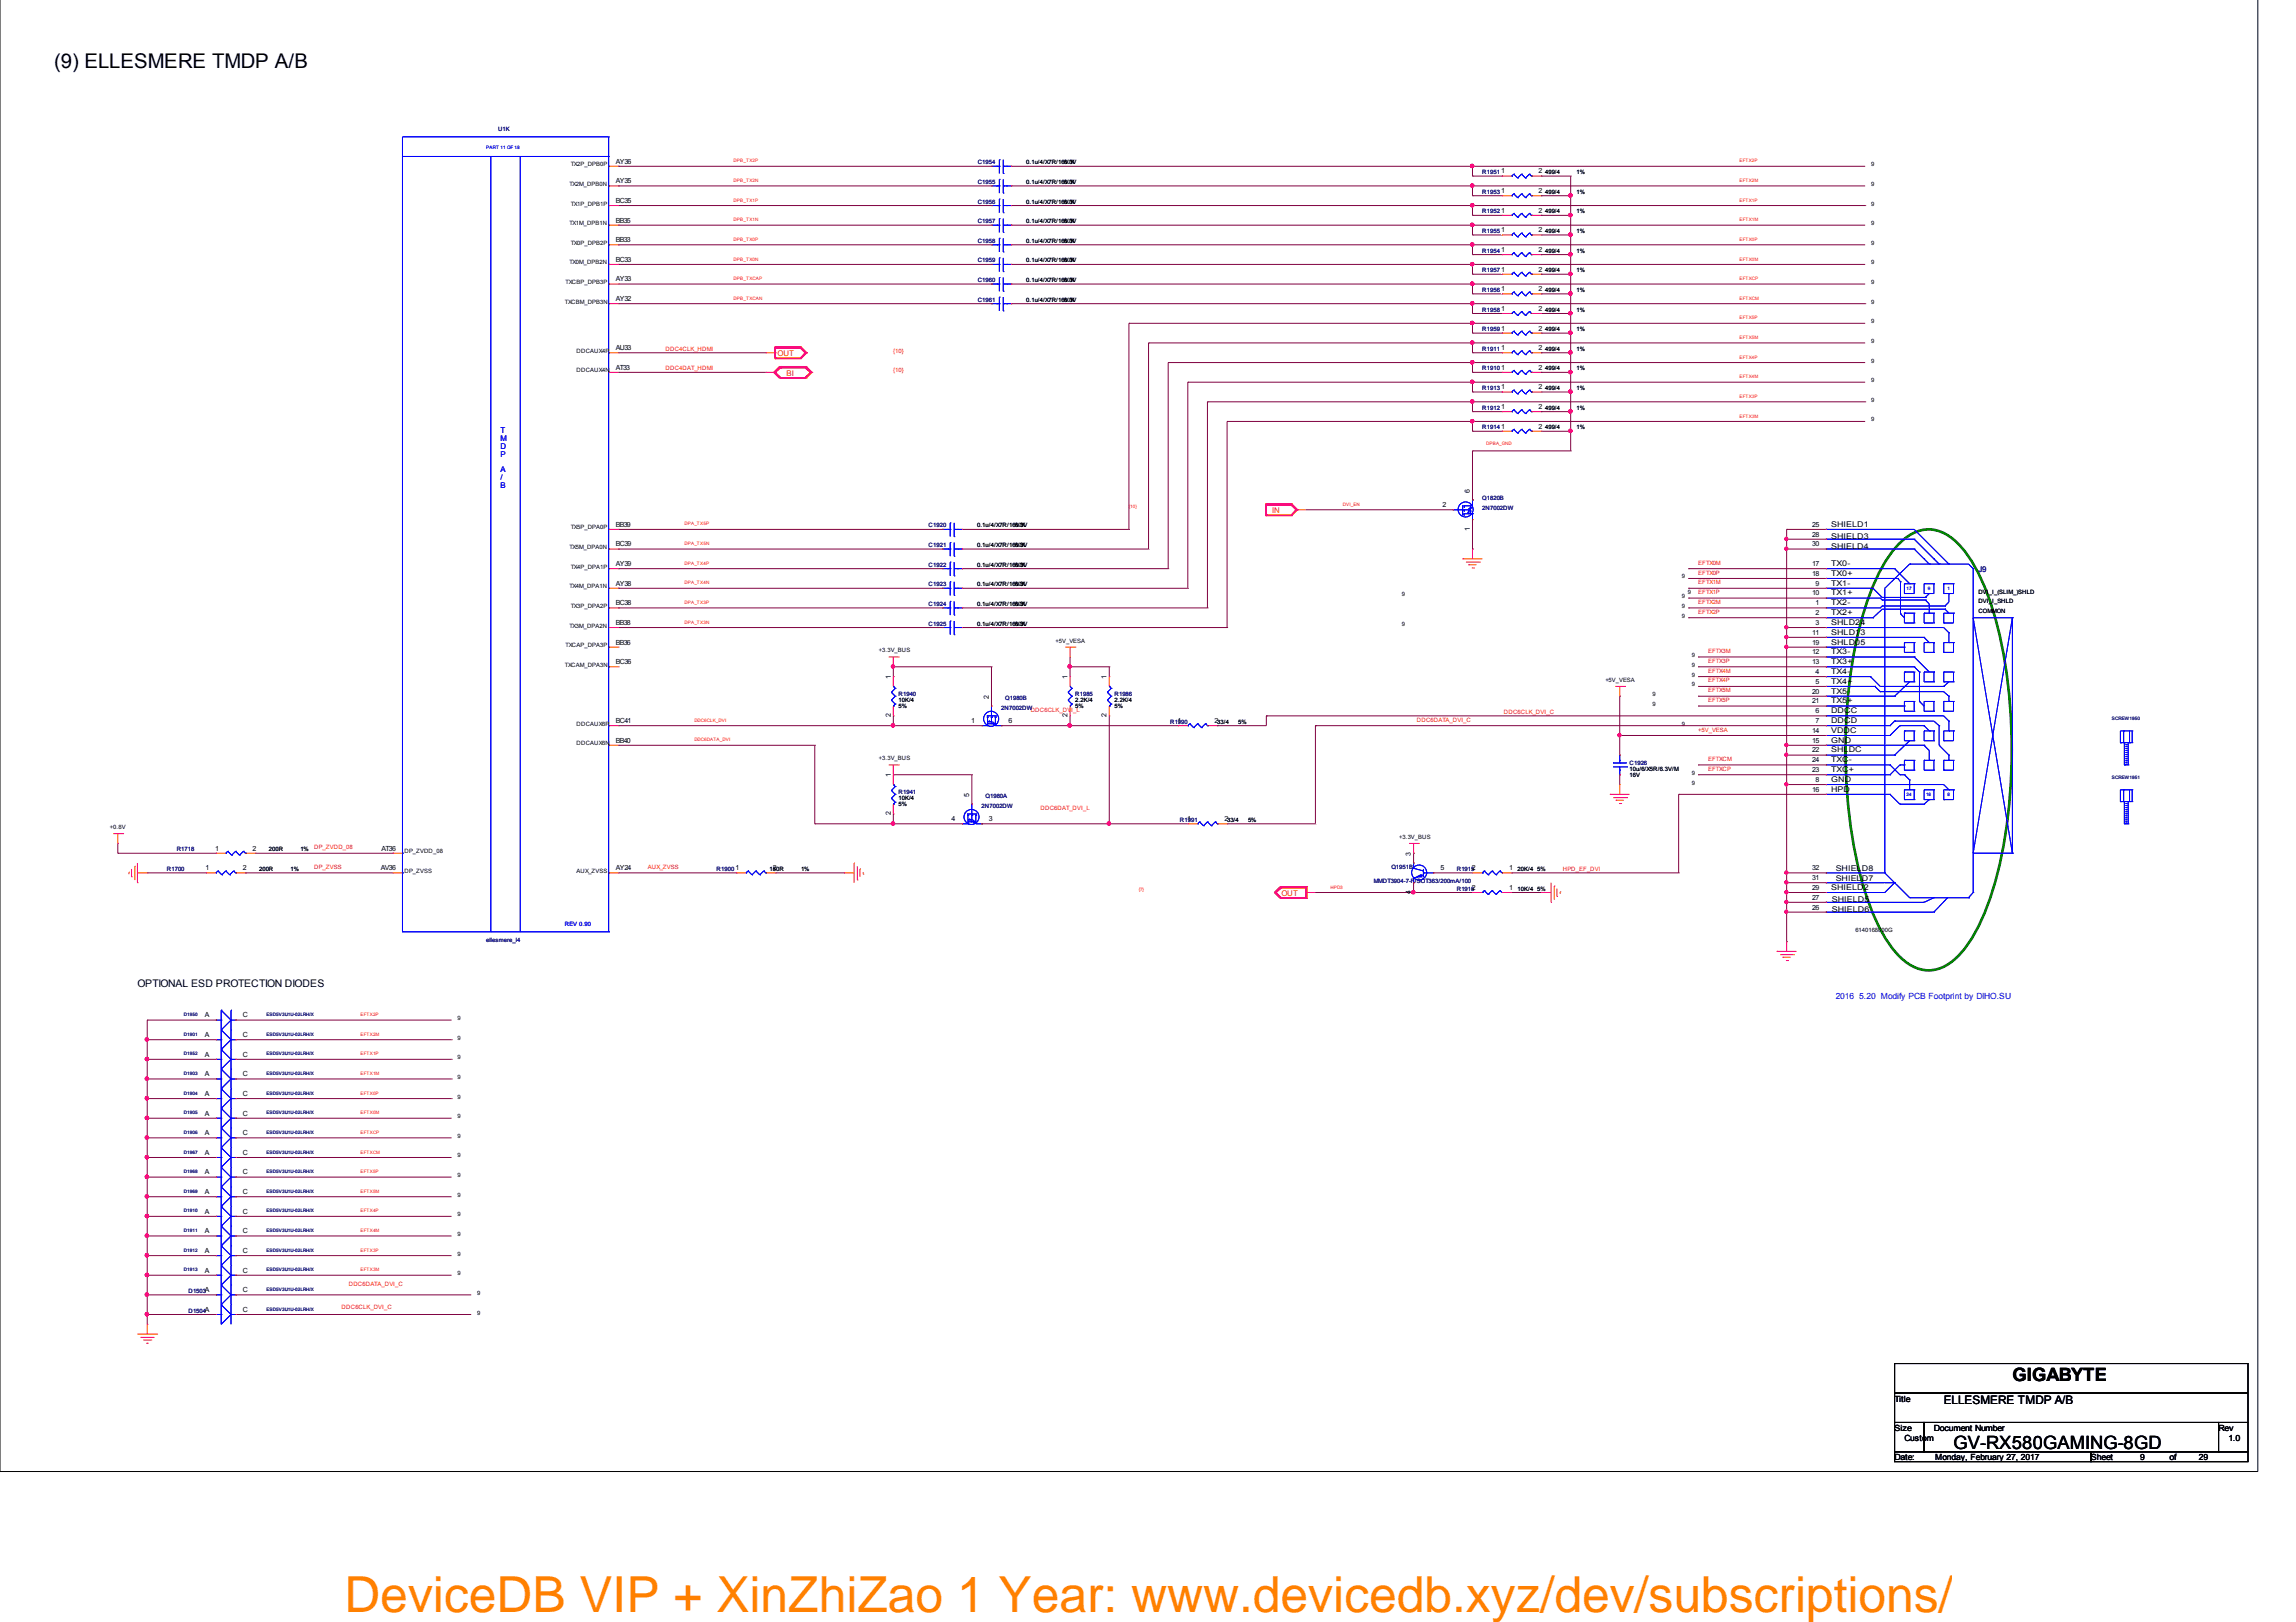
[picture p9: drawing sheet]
<svg xmlns="http://www.w3.org/2000/svg" width="297mm" height="210mm" viewBox="0 0 297 210" stroke-linecap="round" stroke-linejoin="round" font-family="sans-serif">
<defs><g id="words">
<text font-size="6.4" fill="#ff8000" x="44.6" y="208.5">DeviceDB VIP + XinZhiZao 1 Year: www.devicedb.xyz/dev/subscriptions/</text>
<text font-size="2.6" x="7" y="8.8">(9) ELLESMERE TMDP A/B</text>
<g font-size="2.4">
<text x="260.3" y="178.7">GIGABYTE</text>
<text x="252.7" y="187.6">GV-RX580GAMING-8GD</text>
</g>
<text font-size="1.5" x="251.5" y="181.7">ELLESMERE TMDP A/B</text>
<text font-size="1.4" x="17.8" y="127.7">OPTIONAL ESD PROTECTION DIODES</text>
<text font-size="1.1" fill="#00f" x="237.5" y="129.3">2016 5.20 Modify PCB Footprint by DIHO.SU</text>
<g font-size="1.1">
<text x="245.1" y="181.4">Title</text>
<text x="245.1" y="185.2">Size</text>
<text x="250.2" y="185.2">Document Number</text>
<text x="287" y="185.2">Rev</text>
<text x="245.1" y="189">Date:</text>
<text x="246.4" y="186.5">Custom</text>
<text x="250.4" y="189">Monday, February 27, 2017</text>
<text x="270.5" y="189">Sheet</text>
<text x="276.9" y="189">9</text>
<text x="280.7" y="189">of</text>
<text x="284.5" y="189">29</text>
<text x="288.3" y="186.5">1.0</text>
</g>
<g font-size="1" fill="#f00">
<text x="100.6" y="46.1">OUT</text>
<text x="101.8" y="48.6">BI</text>
<text x="164.6" y="66.4">IN</text>
<text x="165.8" y="115.9">OUT</text>
</g>
<g font-size="1" fill="#00f">
<text x="64.8" y="56.1">T</text>
<text x="64.8" y="57.1">M</text>
<text x="64.8" y="58.1">D</text>
<text x="64.8" y="59.1">P</text>
<text x="64.8" y="61.1">A</text>
<text x="64.8" y="62.2">/</text>
<text x="64.8" y="63.2">B</text>
</g>
<g font-size="1">
<text x="236.9" y="68.2">SHIELD1</text>
<text x="236.9" y="69.7">SHIELD3</text>
<text x="236.9" y="71">SHIELD4</text>
<text x="236.9" y="75.8">TX1-</text>
<text x="236.9" y="77.1">TX1+</text>
<text x="236.9" y="73.3">TX0-</text>
<text x="236.9" y="74.5">TX0+</text>
<text x="236.9" y="78.3">TX2-</text>
<text x="236.9" y="79.6">TX2+</text>
<text x="236.9" y="80.9">SHLD24</text>
<text x="236.9" y="82.1">SHLD13</text>
<text x="236.9" y="83.4">SHLD05</text>
<text x="236.9" y="87.2">TX4-</text>
<text x="236.9" y="88.5">TX4+</text>
<text x="236.9" y="84.7">TX3-</text>
<text x="236.9" y="86">TX3+</text>
<text x="236.9" y="89.8">TX5-</text>
<text x="236.9" y="92.3">DDCC</text>
<text x="236.9" y="93.6">DDCD</text>
<text x="236.9" y="94.8">VDDC</text>
<text x="236.9" y="91">TX5+</text>
<text x="236.9" y="101.2">GND</text>
<text x="236.9" y="96.1">GND</text>
<text x="236.9" y="97.4">SHLDC</text>
<text x="236.9" y="99.9">TXC+</text>
<text x="236.9" y="98.7">TXC-</text>
<text x="236.9" y="102.5">HPD</text>
<text x="237.5" y="114">SHIELD7</text>
<text x="237.5" y="112.7">SHIELD8</text>
<text x="236.9" y="115.2">SHIELD2</text>
<text x="237" y="118">SHIELD6</text>
<text x="237" y="116.7">SHIELD5</text>
</g>
<text font-size="1" fill="#000080" x="255.9" y="74">J9</text>
<g font-size=".9">
<text x="79.7" y="23.7">AY35</text>
<text x="79.7" y="21.2">AY36</text>
<text x="194.2" y="22.5">1</text>
<text x="199.1" y="22.5">2</text>
<text x="79.7" y="28.8">BB35</text>
<text x="79.7" y="26.3">BC35</text>
<text x="194.2" y="27.5">1</text>
<text x="194.2" y="25">1</text>
<text x="199.1" y="27.5">2</text>
<text x="199.1" y="25">2</text>
<text x="79.7" y="33.9">BC33</text>
<text x="79.7" y="31.3">BB33</text>
<text x="194.2" y="35.2">1</text>
<text x="194.2" y="32.6">1</text>
<text x="194.2" y="30.1">1</text>
<text x="199.1" y="35.2">2</text>
<text x="199.1" y="32.6">2</text>
<text x="199.1" y="30.1">2</text>
<text x="79.7" y="39">AY32</text>
<text x="79.7" y="36.4">AY33</text>
<text x="194.2" y="40.2">1</text>
<text x="194.2" y="37.7">1</text>
<text x="199.1" y="40.2">2</text>
<text x="199.1" y="37.7">2</text>
<text x="79.7" y="47.9">AT33</text>
<text x="79.7" y="45.3">AU33</text>
<text x="194.2" y="47.9">1</text>
<text x="194.2" y="45.3">1</text>
<text x="194.2" y="42.8">1</text>
<text x="199.1" y="47.9">2</text>
<text x="199.1" y="45.3">2</text>
<text x="199.1" y="42.8">2</text>
<text x="194.2" y="52.9">1</text>
<text x="194.2" y="50.4">1</text>
<text x="199.1" y="52.9">2</text>
<text x="199.1" y="50.4">2</text>
<text x="194.2" y="55.5">1</text>
<text x="199.1" y="55.5">2</text>
<text x="186.6" y="65.6">2</text>
<text x="190.2" y="63.8" transform="rotate(-90 190.2 63.8)">6</text>
<text x="79.7" y="70.7">BC39</text>
<text x="79.7" y="68.2">BB39</text>
<text x="190.2" y="68.7" transform="rotate(-90 190.2 68.7)">1</text>
<text x="234.4" y="68.2">25</text>
<text x="234.4" y="69.4">28</text>
<text x="234.4" y="70.7">30</text>
<text x="79.7" y="75.8">AY38</text>
<text x="79.7" y="73.3">AY39</text>
<text x="234.4" y="77.1">10</text>
<text x="234.4" y="73.3">17</text>
<text x="234.4" y="74.5">18</text>
<text x="234.9" y="75.8">9</text>
<text x="79.7" y="83.4">BB36</text>
<text x="79.7" y="80.9">BB38</text>
<text x="79.7" y="78.3">BC38</text>
<text x="234.4" y="82.1">11</text>
<text x="234.4" y="83.4">19</text>
<text x="234.9" y="78.3">1</text>
<text x="234.9" y="79.6">2</text>
<text x="234.9" y="80.9">3</text>
<text x="79.7" y="86">BC36</text>
<text x="115.2" y="87.9" transform="rotate(-90 115.2 87.9)">1</text>
<text x="138.1" y="87.9" transform="rotate(-90 138.1 87.9)">1</text>
<text x="143.2" y="87.9" transform="rotate(-90 143.2 87.9)">1</text>
<text x="234.4" y="84.7">12</text>
<text x="234.4" y="86">13</text>
<text x="234.4" y="89.8">20</text>
<text x="234.9" y="87.2">4</text>
<text x="234.9" y="88.5">5</text>
<text x="79.7" y="93.6">BC41</text>
<text x="115.2" y="92.8" transform="rotate(-90 115.2 92.8)">2</text>
<text x="125.6" y="93.6">1</text>
<text x="127.9" y="90.4" transform="rotate(-90 127.9 90.4)">2</text>
<text x="130.5" y="93.6">6</text>
<text x="138.1" y="92.8" transform="rotate(-90 138.1 92.8)">2</text>
<text x="143.2" y="92.8" transform="rotate(-90 143.2 92.8)">2</text>
<text x="152.3" y="93.6">1</text>
<text x="157.1" y="93.6">2</text>
<text x="234.4" y="94.8">14</text>
<text x="234.4" y="91">21</text>
<text x="234.9" y="92.3">6</text>
<text x="234.9" y="93.6">7</text>
<text x="79.7" y="96.1">BB40</text>
<text x="115.2" y="100.6" transform="rotate(-90 115.2 100.6)">1</text>
<text x="234.4" y="96.1">15</text>
<text x="234.4" y="97.4">22</text>
<text x="234.4" y="99.9">23</text>
<text x="234.4" y="98.7">24</text>
<text x="234.9" y="101.2">8</text>
<text x="115.2" y="105.5" transform="rotate(-90 115.2 105.5)">2</text>
<text x="123.1" y="106.3">4</text>
<text x="125.4" y="103.1" transform="rotate(-90 125.4 103.1)">5</text>
<text x="127.9" y="106.3">3</text>
<text x="153.6" y="106.3">1</text>
<text x="158.4" y="106.3">2</text>
<text x="234.4" y="102.5">16</text>
<text x="26.6" y="112.6">1</text>
<text x="27.9" y="110.1">1</text>
<text x="31.4" y="112.6">2</text>
<text x="32.7" y="110.1">2</text>
<text x="49.3" y="112.6">AV36</text>
<text x="49.4" y="110.1">AT36</text>
<text x="79.7" y="112.6">AY24</text>
<text x="95.2" y="112.6">1</text>
<text x="100" y="112.6">2</text>
<text x="182.5" y="110.8" transform="rotate(-90 182.5 110.8)">3</text>
<text x="186.4" y="112.6">5</text>
<text x="190.4" y="112.6">2</text>
<text x="195.2" y="112.6">1</text>
<text x="234.4" y="113.9">31</text>
<text x="234.4" y="112.6">32</text>
<text x="182.5" y="115.7" transform="rotate(-90 182.5 115.7)">4</text>
<text x="190.4" y="115.2">2</text>
<text x="195.2" y="115.2">1</text>
<text x="234.4" y="115.2">29</text>
<text x="234.4" y="117.7">26</text>
<text x="234.4" y="116.4">27</text>
<text x="26.5" y="131.7">A</text>
<text x="31.4" y="131.7">C</text>
<text x="26.5" y="136.8">A</text>
<text x="26.5" y="134.2">A</text>
<text x="31.4" y="136.8">C</text>
<text x="31.4" y="134.2">C</text>
<text x="26.5" y="141.8">A</text>
<text x="26.5" y="139.3">A</text>
<text x="31.4" y="141.8">C</text>
<text x="31.4" y="139.3">C</text>
<text x="26.5" y="149.5">A</text>
<text x="26.5" y="146.9">A</text>
<text x="26.5" y="144.4">A</text>
<text x="31.4" y="149.5">C</text>
<text x="31.4" y="146.9">C</text>
<text x="31.4" y="144.4">C</text>
<text x="26.5" y="154.5">A</text>
<text x="26.5" y="152">A</text>
<text x="31.4" y="154.5">C</text>
<text x="31.4" y="152">C</text>
<text x="26.5" y="159.6">A</text>
<text x="26.5" y="157.1">A</text>
<text x="31.4" y="159.6">C</text>
<text x="31.4" y="157.1">C</text>
<text x="26.5" y="167.2">A</text>
<text x="26.5" y="164.7">A</text>
<text x="26.5" y="162.2">A</text>
<text x="31.4" y="167.2">C</text>
<text x="31.4" y="164.7">C</text>
<text x="31.4" y="162.2">C</text>
<text x="26.5" y="169.8">A</text>
<text x="31.4" y="169.8">C</text>
</g>
<g font-size=".8" fill="#000080">
<text x="64.4" y="16.9">U1K</text>
<text x="126.5" y="23.8">C1955</text>
<text x="126.5" y="21.3">C1954</text>
<text x="191.8" y="22.5">R1951</text>
<text x="126.5" y="28.9">C1957</text>
<text x="126.5" y="26.3">C1956</text>
<text x="191.8" y="27.6">R1952</text>
<text x="191.8" y="25.1">R1953</text>
<text x="126.5" y="34">C1959</text>
<text x="126.5" y="31.4">C1958</text>
<text x="191.8" y="35.2">R1957</text>
<text x="191.8" y="32.7">R1954</text>
<text x="191.8" y="30.2">R1955</text>
<text x="126.5" y="39">C1961</text>
<text x="126.5" y="36.5">C1960</text>
<text x="191.8" y="40.3">R1958</text>
<text x="191.8" y="37.8">R1956</text>
<text x="191.8" y="47.9">R1910</text>
<text x="191.8" y="45.4">R1911</text>
<text x="191.8" y="42.9">R1959</text>
<text x="191.8" y="53">R1912</text>
<text x="191.8" y="50.5">R1913</text>
<text x="191.8" y="55.6">R1914</text>
<text x="191.8" y="64.7">Q1820B</text>
<text x="191.8" y="66">2N7002DW</text>
<text x="120.1" y="70.8">C1921</text>
<text x="120.1" y="68.3">C1920</text>
<text x="120.1" y="75.9">C1923</text>
<text x="120.1" y="73.3">C1922</text>
<text x="120.1" y="81">C1925</text>
<text x="120.1" y="78.4">C1924</text>
<text x="116.2" y="90.1">R1940</text>
<text x="129.5" y="91.9">2N7002DW</text>
<text x="130" y="90.6">Q1980B</text>
<text x="139.1" y="90.1">R1985</text>
<text x="144.2" y="90.1">R1986</text>
<text x="151.4" y="93.7">R1990</text>
<text x="210.8" y="99">C1926</text>
<text x="116.2" y="102.8">R1941</text>
<text x="127" y="104.6">2N7002DW</text>
<text x="127.5" y="103.3">Q1980A</text>
<text x="152.7" y="106.4">R1991</text>
<text x="21.6" y="112.7">R1700</text>
<text x="22.9" y="110.2">R1718</text>
<text x="92.7" y="112.7">R1900</text>
<text x="180" y="112.5">Q1951B</text>
<text x="188.5" y="112.7">R1915</text>
<text x="177.7" y="114.2">MMDT3904-7-F/SOT363/200mA/100</text>
<text x="188.5" y="115.2">R1916</text>
<text x="62.9" y="121.8">ellesmere_l4</text>
<text x="24.4" y="167.3">D1503</text>
<text x="24.4" y="169.9">D1504</text>
</g>
<g font-size=".8">
<text x="73.8" y="21.5">TX2P_DPB0P</text>
<text x="132.8" y="23.8">0.1u/4/X7R/16V/K</text>
<text x="132.8" y="21.3">0.1u/4/X7R/16V/K</text>
<text x="137.7" y="23.8">6.3V</text>
<text x="137.7" y="21.3">6.3V</text>
<text x="199.9" y="22.5">499/4</text>
<text x="204" y="22.5">1%</text>
<text x="242.1" y="21.5">9</text>
<text x="73.7" y="29.1">TX1M_DPB1N</text>
<text x="73.7" y="24.1">TX2M_DPB0N</text>
<text x="73.8" y="26.6">TX1P_DPB1P</text>
<text x="132.8" y="28.9">0.1u/4/X7R/16V/K</text>
<text x="132.8" y="26.3">0.1u/4/X7R/16V/K</text>
<text x="137.7" y="28.9">6.3V</text>
<text x="137.7" y="26.3">6.3V</text>
<text x="199.9" y="27.6">499/4</text>
<text x="199.9" y="25.1">499/4</text>
<text x="204" y="27.6">1%</text>
<text x="204" y="25.1">1%</text>
<text x="242.1" y="26.6">9</text>
<text x="242.1" y="29.1">9</text>
<text x="242.1" y="24.1">9</text>
<text x="73.7" y="34.2">TX0M_DPB2N</text>
<text x="73.8" y="31.7">TX0P_DPB2P</text>
<text x="132.8" y="34">0.1u/4/X7R/16V/K</text>
<text x="132.8" y="31.4">0.1u/4/X7R/16V/K</text>
<text x="137.7" y="34">6.3V</text>
<text x="137.7" y="31.4">6.3V</text>
<text x="199.9" y="35.2">499/4</text>
<text x="199.9" y="32.7">499/4</text>
<text x="199.9" y="30.2">499/4</text>
<text x="204" y="35.2">1%</text>
<text x="204" y="32.7">1%</text>
<text x="204" y="30.2">1%</text>
<text x="242.1" y="31.7">9</text>
<text x="242.1" y="34.2">9</text>
<text x="73.1" y="39.3">TXCBM_DPB3N</text>
<text x="73.2" y="36.8">TXCBP_DPB3P</text>
<text x="132.8" y="39">0.1u/4/X7R/16V/K</text>
<text x="132.8" y="36.5">0.1u/4/X7R/16V/K</text>
<text x="137.7" y="39">6.3V</text>
<text x="137.7" y="36.5">6.3V</text>
<text x="199.9" y="40.3">499/4</text>
<text x="199.9" y="37.8">499/4</text>
<text x="204" y="40.3">1%</text>
<text x="204" y="37.8">1%</text>
<text x="242.1" y="39.3">9</text>
<text x="242.1" y="36.8">9</text>
<text x="242.1" y="41.8">9</text>
<text x="74.6" y="45.6">DDCAUX4P</text>
<text x="199.9" y="47.9">499/4</text>
<text x="199.9" y="45.4">499/4</text>
<text x="199.9" y="42.9">499/4</text>
<text x="204" y="47.9">1%</text>
<text x="204" y="45.4">1%</text>
<text x="204" y="42.9">1%</text>
<text x="242.1" y="46.9">9</text>
<text x="242.1" y="44.4">9</text>
<text x="74.6" y="48.2">DDCAUX4N</text>
<text x="199.9" y="53">499/4</text>
<text x="199.9" y="50.5">499/4</text>
<text x="204" y="53">1%</text>
<text x="204" y="50.5">1%</text>
<text x="242.1" y="49.5">9</text>
<text x="242.1" y="52">9</text>
<text x="199.9" y="55.6">499/4</text>
<text x="204" y="55.6">1%</text>
<text x="242.1" y="54.5">9</text>
<text x="73.7" y="71">TX5M_DPA0N</text>
<text x="73.8" y="68.5">TX5P_DPA0P</text>
<text x="126.4" y="70.8">0.1u/4/X7R/16V/K</text>
<text x="126.4" y="68.3">0.1u/4/X7R/16V/K</text>
<text x="131.3" y="70.8">6.3V</text>
<text x="131.3" y="68.3">6.3V</text>
<text x="73.7" y="76.1">TX4M_DPA1N</text>
<text x="73.8" y="73.6">TX4P_DPA1P</text>
<text x="126.4" y="75.9">0.1u/4/X7R/16V/K</text>
<text x="126.4" y="73.3">0.1u/4/X7R/16V/K</text>
<text x="131.3" y="75.9">6.3V</text>
<text x="131.3" y="73.3">6.3V</text>
<text x="181.4" y="77.1">9</text>
<text x="217.6" y="77.4">9</text>
<text x="217.6" y="74.9">9</text>
<text x="218.4" y="76.9">9</text>
<text x="255.9" y="76.8">DVI_I_(SLIM_)SHLD</text>
<text x="73.2" y="83.7">TXCAP_DPA3P</text>
<text x="73.7" y="81.2">TX3M_DPA2N</text>
<text x="73.8" y="78.7">TX3P_DPA2P</text>
<text x="126.4" y="81">0.1u/4/X7R/16V/K</text>
<text x="126.4" y="78.4">0.1u/4/X7R/16V/K</text>
<text x="131.3" y="81">6.3V</text>
<text x="131.3" y="78.4">6.3V</text>
<text x="136.6" y="83.2">+5V_VESA</text>
<text x="181.4" y="81">9</text>
<text x="217.6" y="78.7">9</text>
<text x="217.6" y="79.9">9</text>
<text x="255.9" y="78.1">DVI_I_SHLD</text>
<text x="255.9" y="79.3">COMMON</text>
<text x="73.1" y="86.3">TXCAM_DPA3N</text>
<text x="113.7" y="84.4">+3.3V_BUS</text>
<text x="207.7" y="88.2">+5V_VESA</text>
<text x="218.9" y="88.8">9</text>
<text x="218.9" y="87.6">9</text>
<text x="218.9" y="85">9</text>
<text x="218.9" y="86.3">9</text>
<text x="74.6" y="93.9">DDCAUX6P</text>
<text x="116.2" y="90.9">10K/4</text>
<text x="116.2" y="91.6">5%</text>
<text x="139.1" y="91.6">5%</text>
<text x="139.1" y="90.9">2.2K/4</text>
<text x="144.2" y="90.9">2.2K/4</text>
<text x="144.2" y="91.6">5%</text>
<text x="157.5" y="93.7">33/4</text>
<text x="160.2" y="93.7">5%</text>
<text x="213.8" y="90.1">9</text>
<text x="213.8" y="91.4">9</text>
<text x="217.6" y="93.9">9</text>
<text x="74.6" y="96.4">DDCAUX6N</text>
<text x="113.7" y="98.4">+3.3V_BUS</text>
<text x="210.8" y="100.5">16V</text>
<text x="210.8" y="99.8">10u/6/X5R/6.3V/M</text>
<text x="218.9" y="100.3">9</text>
<text x="218.9" y="101.5">9</text>
<text x="14.2" y="107.3">+0.8V</text>
<text x="116.2" y="103.6">10K/4</text>
<text x="116.2" y="104.3">5%</text>
<text x="158.7" y="106.4">33/4</text>
<text x="161.5" y="106.4">5%</text>
<text x="33.5" y="112.7">200R</text>
<text x="34.8" y="110.2">200R</text>
<text x="37.6" y="112.7">1%</text>
<text x="38.9" y="110.2">1%</text>
<text x="52.3" y="113">DP_ZVSS</text>
<text x="52.3" y="110.4">DP_ZVDD_08</text>
<text x="74.6" y="113">AUX_ZVSS</text>
<text x="99.6" y="112.7">150R</text>
<text x="103.6" y="112.7">1%</text>
<text x="181" y="108.6">+3.3V_BUS</text>
<text x="196.3" y="112.7">20K/4</text>
<text x="198.9" y="112.7">5%</text>
<text x="196.3" y="115.2">10K/4</text>
<text x="198.9" y="115.2">5%</text>
<text x="240" y="120.6">6140168000G</text>
<text x="59.2" y="137.1">9</text>
<text x="59.2" y="132">9</text>
<text x="59.2" y="134.5">9</text>
<text x="59.2" y="142.2">9</text>
<text x="59.2" y="139.6">9</text>
<text x="59.2" y="149.8">9</text>
<text x="59.2" y="147.2">9</text>
<text x="59.2" y="144.7">9</text>
<text x="59.2" y="154.9">9</text>
<text x="59.2" y="152.3">9</text>
<text x="59.2" y="157.4">9</text>
<text x="59.2" y="159.9">9</text>
<text x="59.2" y="165">9</text>
<text x="59.2" y="162.5">9</text>
<text x="61.7" y="167.6">9</text>
<text x="61.7" y="170.1">9</text>
</g>
<g font-size=".8" fill="#f00">
<text x="86.1" y="47.9">DDC4DAT_HDMI</text>
<text x="86.1" y="45.4">DDC4CLK_HDMI</text>
<text x="115.6" y="45.6">{10}</text>
<text x="115.6" y="48.2">{10}</text>
<text x="219.7" y="73.1">EFTX0M</text>
<text x="219.7" y="74.4">EFTX0P</text>
<text x="219.7" y="75.6">EFTX1M</text>
<text x="219.7" y="76.9">EFTX1P</text>
<text x="219.7" y="78.2">EFTX2M</text>
<text x="219.7" y="79.4">EFTX2P</text>
<text x="221" y="84.5">EFTX3M</text>
<text x="221" y="85.8">EFTX3P</text>
<text x="221" y="87.1">EFTX4M</text>
<text x="221" y="88.3">EFTX4P</text>
<text x="221" y="89.6">EFTX5M</text>
<text x="133.3" y="92.1">DDC6CLK_DVI_L</text>
<text x="183.3" y="93.4">DDC6DATA_DVI_C</text>
<text x="194.6" y="92.4">DDC6CLK_DVI_C</text>
<text x="219.7" y="94.7">+5V_VESA</text>
<text x="221" y="90.9">EFTX5P</text>
<text x="221" y="98.5">EFTXCM</text>
<text x="221" y="99.8">EFTXCP</text>
<text x="134.6" y="104.8">DDC6DAT_DVI_L</text>
<text x="40.6" y="109.9">DP_ZVDD_08</text>
<text x="40.6" y="112.5">DP_ZVSS</text>
<text x="83.8" y="112.5">AUX_ZVSS</text>
<text x="202.2" y="112.7">HPD_EF_DVI</text>
<text x="45.1" y="166.5">DDC6DATA_DVI_C</text>
<text x="44.2" y="169.3">DDC6CLK_DVI_C</text>
</g>
<text font-size=".8" fill="#00f" x="73.1" y="119.8">REV 0.90</text>
<g font-size=".6" fill="#00f">
<text x="62.9" y="19.2">PART 11 OF 18</text>
<text x="246.6" y="76.4">17</text>
<text x="249.4" y="76.4">9</text>
<text x="252" y="76.4">1</text>
<text x="246.6" y="103.1">24</text>
<text x="249.2" y="103.1">16</text>
<text x="252" y="103.1">8</text>
</g>
<g font-size=".6" fill="#f00">
<text x="94.9" y="23.6">DPB_TX2N</text>
<text x="94.9" y="21">DPB_TX2P</text>
<text x="225" y="23.6">EFTX2M</text>
<text x="225" y="21">EFTX2P</text>
<text x="94.9" y="28.6">DPB_TX1N</text>
<text x="94.9" y="26.1">DPB_TX1P</text>
<text x="225" y="28.6">EFTX1M</text>
<text x="225" y="26.1">EFTX1P</text>
<text x="94.9" y="33.7">DPB_TX0N</text>
<text x="94.9" y="31.2">DPB_TX0P</text>
<text x="225" y="33.7">EFTX0M</text>
<text x="225" y="31.2">EFTX0P</text>
<text x="94.9" y="38.8">DPB_TXCAN</text>
<text x="94.9" y="36.3">DPB_TXCAP</text>
<text x="225" y="41.3">EFTX5P</text>
<text x="225" y="38.8">EFTXCM</text>
<text x="225" y="36.3">EFTXCP</text>
<text x="225" y="46.4">EFTX4P</text>
<text x="225" y="43.9">EFTX5M</text>
<text x="225" y="51.5">EFTX3P</text>
<text x="225" y="49">EFTX4M</text>
<text x="192.3" y="57.6">DPBA_GND</text>
<text x="225" y="54">EFTX3M</text>
<text x="146" y="65.7">{10}</text>
<text x="173.7" y="65.5">DVI_EN</text>
<text x="88.6" y="70.5">DPA_TX5N</text>
<text x="88.6" y="68">DPA_TX5P</text>
<text x="88.6" y="75.6">DPA_TX4N</text>
<text x="88.6" y="73.1">DPA_TX4P</text>
<text x="88.6" y="80.7">DPA_TX3N</text>
<text x="88.6" y="78.2">DPA_TX3P</text>
<text x="89.8" y="93.4">DDC6CLK_DVI</text>
<text x="89.8" y="95.9">DDC6DATA_DVI</text>
<text x="147.3" y="115.2">{7}</text>
<text x="172.1" y="115">HPD3</text>
<text x="46.7" y="131.5">EFTX2P</text>
<text x="46.7" y="136.6">EFTX1P</text>
<text x="46.7" y="134">EFTX2M</text>
<text x="46.7" y="141.7">EFTX0P</text>
<text x="46.7" y="139.1">EFTX1M</text>
<text x="46.7" y="144.2">EFTX0M</text>
<text x="46.7" y="149.3">EFTXCM</text>
<text x="46.7" y="146.7">EFTXCP</text>
<text x="46.7" y="154.4">EFTX5M</text>
<text x="46.7" y="151.8">EFTX5P</text>
<text x="46.7" y="162">EFTX3P</text>
<text x="46.7" y="159.4">EFTX4M</text>
<text x="46.7" y="156.9">EFTX4P</text>
<text x="46.7" y="164.5">EFTX3M</text>
</g>
<g font-size=".6" fill="#000080">
<text x="273.2" y="93.1">SCREW1950</text>
<text x="273.2" y="100.8">SCREW1951</text>
<text x="23.8" y="131.5">D1950</text>
<text x="34.5" y="131.5">ESD5V3U1U-02LRH/X</text>
<text x="23.8" y="136.6">D1952</text>
<text x="23.8" y="134">D1901</text>
<text x="34.5" y="136.6">ESD5V3U1U-02LRH/X</text>
<text x="34.5" y="134">ESD5V3U1U-02LRH/X</text>
<text x="23.8" y="141.7">D1904</text>
<text x="23.8" y="139.1">D1903</text>
<text x="34.5" y="141.7">ESD5V3U1U-02LRH/X</text>
<text x="34.5" y="139.1">ESD5V3U1U-02LRH/X</text>
<text x="23.8" y="149.3">D1967</text>
<text x="23.8" y="146.7">D1906</text>
<text x="23.8" y="144.2">D1905</text>
<text x="34.5" y="149.3">ESD5V3U1U-02LRH/X</text>
<text x="34.5" y="146.7">ESD5V3U1U-02LRH/X</text>
<text x="34.5" y="144.2">ESD5V3U1U-02LRH/X</text>
<text x="23.8" y="154.4">D1969</text>
<text x="23.8" y="151.8">D1968</text>
<text x="34.5" y="154.4">ESD5V3U1U-02LRH/X</text>
<text x="34.5" y="151.8">ESD5V3U1U-02LRH/X</text>
<text x="23.8" y="162">D1912</text>
<text x="23.8" y="159.4">D1911</text>
<text x="23.8" y="156.9">D1910</text>
<text x="34.5" y="162">ESD5V3U1U-02LRH/X</text>
<text x="34.5" y="159.4">ESD5V3U1U-02LRH/X</text>
<text x="34.5" y="156.9">ESD5V3U1U-02LRH/X</text>
<text x="23.8" y="164.5">D1913</text>
<text x="34.5" y="167.1">ESD5V3U1U-02LRH/X</text>
<text x="34.5" y="164.5">ESD5V3U1U-02LRH/X</text>
<text x="34.5" y="169.6">ESD5V3U1U-02LRH/X</text>
</g>
</g></defs>
<path d="M0 -.1v190.5h292.1v-190.5" fill="none" stroke="#000" stroke-width=".13"/>
<path d="M245.8 70.3a5.1 5.1 0 0 1 4.7-1.7 6.9 6.9 0 0 1 3.6 2.7 26.2 26.2 0 0 1 4.2 9.3 69.8 69.8 0 0 1 0 32.9 26.2 26.2 0 0 1-4.2 9.3 6.4 6.4 0 0 1-4.6 2.8 5.4 5.4 0 0 1-3.7-1.8 20.8 20.8 0 0 1-4.5-8.4 66.9 66.9 0 0 1-2.2-25.9 44.5 44.5 0 0 1 4.2-15.8l.8-1.3 .8-1.1z" fill="none" stroke="#008000" stroke-width=".34"/>
<g fill="none" stroke="#800040" stroke-width=".13">
<path d="M80 45.6h19.1M80 48.2h19.1M99.1 45.6h.1M99.1 48.2h.1M80 93.9h47M80 96.4h25.4M105.4 96.4h.1M105.4 96.4v10.2M115.6 86.3h12.7M115.6 86.3h.1M115.6 87.6h.1M115.6 93.9h.1"/>
<path d="M115.6 92.6h.1M115.6 86.3v1.3M115.6 92.6v1.3M128.3 86.3h.1M128.3 86.3v5.1M129.5 93.9h22.9M138.4 86.3h5.1M138.4 86.3h.1M138.4 87.6h.1M138.4 93.9h.1M138.4 85v2.6M138.4 92.6v1.3"/>
<path d="M143.5 86.3h.1M143.5 86.3v1.3M152.4 93.9h.1M157.5 93.9h.1M163.8 92.6h72.4M163.8 92.6h.1M163.8 92.6v1.3h-6.3M209.5 95.2h26.7M209.5 95.2h.1M209.5 95.2v2.5M15.2 110.4h.1M15.2 109.1v1.3"/>
<path d="M15.2 110.4h12.7M27.9 110.4h.1M80 113h15.3M95.2 113h.1M105.4 106.6h.1M105.4 106.6h19.1M115.6 106.6h.1M115.6 105.3h.1M115.6 100.3h10.1M115.6 105.3v1.3M125.7 100.3h.1M125.7 104.1h.1"/>
<path d="M125.7 100.3v3.8M158.7 106.6h11.5M170.2 106.6h.1M182.9 110.4h.1M182.9 110.4v1.3M30.5 170.1h.1M30.5 167.6h.1M30.5 170.1h30.5M30.5 167.6h30.5"/>
</g>
<g fill="#f0f" stroke="#f0f" stroke-width=".13">
<circle cx="115.5" cy="86.2" r=".21"/>
<circle cx="138.4" cy="86.2" r=".21"/>
<circle cx="209.5" cy="95.1" r=".21"/>
<circle cx="115.5" cy="93.9" r=".21"/>
<circle cx="138.4" cy="93.9" r=".21"/>
<circle cx="115.5" cy="106.6" r=".21"/>
</g>
<path d="M170.2 106.1h3.5v.4h-3.5z" fill="#fff"/>
<g fill="none" stroke="#800040" stroke-width=".13">
<path d="M80 34.2h.1M80 31.7h.1M80 29.1h.1M80 24.1h.1M80 21.5h.1M80 34.2h48.3M80 31.7h48.3M80 29.1h48.3M80 26.6h48.3M80 24.1h48.3M80 21.5h48.3M80 39.3h48.3"/>
<path d="M80 36.8h48.3M128.3 26.6h.1M128.3 39.3h.1M128.3 36.8h.1M190.5 35.5h3.8M190.5 35.5h.1M199.4 38h3.8M199.4 35.5h3.8M199.4 32.9h3.8M199.4 27.9h3.8M199.4 25.3h3.8M199.4 22.8h3.8"/>
<path d="M199.4 38h.1M199.4 35.5h.1M199.4 32.9h.1M199.4 27.9h.1M199.4 25.3h.1M199.4 22.8h.1M199.4 30.4h3.8M203.2 30.4h.1M203.2 32.9h.1M203.2 35.5h.1M203.2 38h.1M203.2 27.9h.1"/>
<path d="M203.2 25.3h.1M203.2 22.8h.1M203.2 22.8v35.5M190.5 58.3h.1M190.5 58.3v6.4M190.5 58.3h12.7M199.4 43.1h3.8M199.4 53.3h3.8M199.4 48.2h3.8M199.4 45.6h3.8M199.4 43.1h.1M199.4 53.3h.1"/>
<path d="M199.4 48.2h.1M199.4 45.6h.1M199.4 55.8h3.8M199.4 50.7h3.8M199.4 40.6h3.8M203.2 55.8h.1M203.2 58.3h.1M203.2 50.7h.1M203.2 53.3h.1M203.2 40.6h.1M203.2 43.1h.1M203.2 48.2h.1"/>
<path d="M203.2 45.6h.1M80 78.7h.1M80 76.1h.1M80 73.6h.1M80 71h.1M80 78.7h41.9M80 76.1h41.9M80 73.6h41.9M80 71h41.9M80 68.5h41.9M121.9 68.5h.1M168.9 66h19.1"/>
<path d="M188 66h.1M190.5 64.7h.1M80 81.2h41.9M121.9 81.2h.1M143.5 92.6v14M170.2 93.9h66M170.2 93.9h.1M170.2 93.9v12.7M31.7 113h.1M31.8 113h19M33 110.4h17.8M50.8 110.4h.1"/>
<path d="M127 106.6h26.7M127 106.6h.1M143.5 106.6h.1M30.5 144.7h.1M30.5 144.7h27.9"/>
</g>
<g fill="#f0f" stroke="#f0f" stroke-width=".13">
<circle cx="143.5" cy="106.6" r=".21"/>
<circle cx="203.2" cy="55.8" r=".21"/>
<circle cx="203.2" cy="50.7" r=".21"/>
<circle cx="203.2" cy="53.2" r=".21"/>
<circle cx="203.2" cy="40.5" r=".21"/>
<circle cx="203.2" cy="43.1" r=".21"/>
<circle cx="203.2" cy="30.4" r=".21"/>
<circle cx="203.2" cy="32.9" r=".21"/>
<circle cx="203.2" cy="35.4" r=".21"/>
<circle cx="203.2" cy="38" r=".21"/>
<circle cx="203.2" cy="48.1" r=".21"/>
<circle cx="203.2" cy="45.6" r=".21"/>
<circle cx="203.2" cy="27.8" r=".21"/>
<circle cx="203.2" cy="25.3" r=".21"/>
</g>
<path d="M194.3 35h2v.4h-2z" fill="#fff"/>
<path d="M130.8 34.2h.1M130.8 31.7h59.7M130.8 34.2h110.5M190.5 34.2h.1M190.5 31.7h.1M190.5 34.2v1.3M218.4 73.6h17.8M218.4 73.6h.1M30.5 142.2h27.9M58.4 142.2h.1" fill="none" stroke="#800040" stroke-width=".13"/>
<g fill="#f0f" stroke="#f0f" stroke-width=".13">
<circle cx="190.5" cy="34.2" r=".21"/>
<circle cx="190.5" cy="31.6" r=".21"/>
</g>
<path d="M190.5 31.2h1.8v.4h-1.8z" fill="#fff"/>
<path d="M190.5 30.4h3.8M190.5 32.9h.1M190.5 31.7h.1M190.5 30.4h.1M190.5 31.7v1.2M190.5 32.9h3.8M190.5 31.7h50.8M194.3 32.9h.1M218.4 74.9h17.8M218.4 74.9h.1M30.5 139.6h27.9M58.4 139.6h.1" fill="none" stroke="#800040" stroke-width=".13"/>
<circle cx="190.5" cy="31.6" r=".21" fill="#f0f" stroke="#f0f" stroke-width=".13"/>
<path d="M194.3 29.9h2v.4h-2z" fill="#fff"/>
<g fill="none" stroke="#800040" stroke-width=".13">
<path d="M130.8 29.1h.1M130.8 26.6h.1M130.8 29.1h110.5M130.8 26.6h110.5M190.5 27.9h3.8M190.5 25.3h3.8M190.5 29.1h.1M190.5 27.9h.1M190.5 26.6h.1M190.5 25.3h.1M190.5 26.6v1.3M190.5 29.1v1.3"/>
<path d="M241.3 26.6h.1M218.4 76.1h17.8M218.4 77.4h17.8M218.4 76.1h.1M218.4 77.4h.1M30.5 137.1h27.9M30.5 134.5h27.9M58.4 137.1h.1M58.4 134.5h.1"/>
</g>
<g fill="#f0f" stroke="#f0f" stroke-width=".13">
<circle cx="190.5" cy="29.1" r=".21"/>
<circle cx="190.5" cy="26.6" r=".21"/>
</g>
<path d="M194.3 24.8h2v.4h-2z" fill="#fff"/>
<path d="M130.8 24.1h.1M130.8 21.5h59.7M130.8 24.1h110.5M190.5 24.1h.1M190.5 21.5h.1M190.5 24.1v1.2M218.4 78.7h17.8M218.4 78.7h.1M30.5 132h.1M30.5 132h27.9" fill="none" stroke="#800040" stroke-width=".13"/>
<g fill="#f0f" stroke="#f0f" stroke-width=".13">
<circle cx="190.5" cy="24" r=".21"/>
<circle cx="190.5" cy="21.5" r=".21"/>
</g>
<path d="M190.5 21h1.8v.4h-1.8z" fill="#fff"/>
<path d="M190.5 22.8h.1M190.5 21.5h.1M190.5 21.5v1.3M190.5 22.8h3.8M190.5 21.5h50.8M194.3 22.8h.1M218.4 79.9h17.8M218.4 79.9h.1M124.5 81.2h34.2M158.7 81.2h.1M30.5 165h.1M30.5 165h27.9" fill="none" stroke="#800040" stroke-width=".13"/>
<circle cx="190.5" cy="21.5" r=".21" fill="#f0f" stroke="#f0f" stroke-width=".13"/>
<path d="M158.7 80.7h2v.4h-2z" fill="#fff"/>
<g fill="none" stroke="#800040" stroke-width=".13">
<path d="M156.2 52h.1M156.2 52v26.7M156.2 52h85.1M158.7 54.5h.1M158.7 54.5v26.7M158.7 54.5h82.6M190.5 53.3h3.8M190.5 54.5h.1M190.5 55.8h.1M190.5 53.3h.1M190.5 52h.1M190.5 52v1.3"/>
<path d="M190.5 54.5v1.3M190.5 55.8h3.8M194.3 55.8h.1M241.3 52h.1M124.5 78.7h31.7M124.5 78.7h.1M124.5 76.1h29.2M153.7 76.1h.1M156.2 78.7h.1M219.7 85h16.5M219.7 86.3h16.5M219.7 85h.1"/>
<path d="M219.7 86.3h.1M30.5 159.9h.1M30.5 159.9h27.9M30.5 162.5h.1M30.5 162.5h27.9"/>
</g>
<g fill="#f0f" stroke="#f0f" stroke-width=".13">
<circle cx="190.5" cy="54.5" r=".21"/>
<circle cx="190.5" cy="52" r=".21"/>
</g>
<path d="M153.7 75.6h1.9v.4h-1.9z" fill="#fff"/>
<g fill="none" stroke="#800040" stroke-width=".13">
<path d="M153.7 49.5h.1M153.7 49.5v26.6M153.7 49.5h87.6M190.5 48.2h3.8M190.5 49.5h.1M190.5 50.7h.1M190.5 48.2h.1M190.5 49.5v1.2M190.5 50.7h3.8M194.3 50.7h.1M219.7 87.6h16.5M219.7 87.6h.1"/>
<path d="M30.5 157.4h.1M30.5 157.4h27.9"/>
</g>
<circle cx="190.5" cy="49.4" r=".21" fill="#f0f" stroke="#f0f" stroke-width=".13"/>
<path d="M194.3 47.7h1.8v.4h-1.8z" fill="#fff"/>
<g fill="none" stroke="#800040" stroke-width=".13">
<path d="M151.1 46.9h.1M151.1 46.9v26.7M151.1 46.9h90.2M190.5 46.9h.1M190.5 46.9v1.3M124.5 73.6h.1M124.5 71h24.1M124.5 73.6h26.6M148.6 71h.1M151.1 73.6h.1M219.7 88.8h16.5M219.7 88.8h.1"/>
<path d="M30.5 154.9h.1M30.5 154.9h27.9"/>
</g>
<circle cx="190.5" cy="46.9" r=".21" fill="#f0f" stroke="#f0f" stroke-width=".13"/>
<path d="M148.6 70.5h1.9v.5h-1.9z" fill="#fff"/>
<g fill="none" stroke="#800040" stroke-width=".13">
<path d="M148.6 44.4h.1M148.6 44.4v26.6M148.6 44.4h92.7M190.5 44.4h.1M190.5 45.6h.1M190.5 44.4v1.2M190.5 45.6h3.8M194.3 45.6h.1M124.5 68.5h21.5M146 68.5h.1M219.7 90.1h16.5M219.7 90.1h.1"/>
<path d="M30.5 152.3h.1M30.5 152.3h27.9"/>
</g>
<circle cx="190.5" cy="44.3" r=".21" fill="#f0f" stroke="#f0f" stroke-width=".13"/>
<path d="M146 68h1.8v.4h-1.8z" fill="#fff"/>
<g fill="none" stroke="#800040" stroke-width=".13">
<path d="M130.8 39.3h.1M130.8 39.3h110.5M190.5 38h3.8M190.5 39.3h.1M190.5 38h.1M190.5 39.3v1.3M241.3 39.3h.1M146 41.8h.1M146 41.8v26.7M146 41.8h95.3M190.5 40.6h3.8M190.5 41.8h.1"/>
<path d="M190.5 43.1h.1M190.5 40.6h.1M190.5 41.8v1.3M190.5 43.1h3.8M194.3 43.1h.1M219.7 91.4h16.5M219.7 99h16.5M219.7 91.4h.1M219.7 99h.1M30.5 149.8h.1M30.5 147.2h.1M30.5 149.8h27.9"/>
<path d="M30.5 147.2h27.9"/>
</g>
<g fill="#f0f" stroke="#f0f" stroke-width=".13">
<circle cx="190.5" cy="41.8" r=".21"/>
<circle cx="190.5" cy="39.3" r=".21"/>
</g>
<path d="M194.3 37.5h2v.4h-2z" fill="#fff"/>
<g fill="none" stroke="#800040" stroke-width=".13">
<path d="M130.8 36.8h.1M130.8 36.8h110.5M190.5 36.8h.1M190.5 36.8v1.2M190.5 71h.1M190.5 67.2v3.8M19 113h7.7M26.7 113h.1M100.3 113h8.9M109.2 113h.1M170.2 115.5h.1M170.2 115.5h20.3"/>
<path d="M182.9 114.2h.1M182.9 115.5h.1M182.9 114.2v1.3M185.4 113h.1M185.4 113h5.1M195.6 113h21.6M195.6 115.5h3.8M195.6 115.5h.1M195.6 113h.1M209.5 100.3h.1M209.5 100.3v1.2M219.7 100.3h16.5"/>
<path d="M219.7 100.3h.1M19 139.6h8.9M19 137.1h8.9M19 134.5h8.9M19 139.6h.1M19 137.1h.1M19 134.5h.1M19 132h.1M19 132v39.4M19 132h8.9M27.9 132h.1M19 159.9h8.9"/>
<path d="M19 157.4h8.9M19 154.9h8.9M19 152.3h8.9M19 149.8h8.9M19 147.2h8.9M19 144.7h8.9M19 142.2h8.9M19 159.9h.1M19 157.4h.1M19 154.9h.1M19 152.3h.1M19 149.8h.1"/>
<path d="M19 147.2h.1M19 144.7h.1M19 142.2h.1M19 170.1h8.9M19 165h8.9M19 162.5h8.9M19 170.1h.1M19 167.6h.1M19 165h.1M19 162.5h.1M19 167.6h8.9M27.9 167.6h.1"/>
</g>
<g fill="#f0f" stroke="#f0f" stroke-width=".13">
<circle cx="190.5" cy="36.7" r=".21"/>
<circle cx="19" cy="170.1" r=".21"/>
<circle cx="19" cy="167.5" r=".21"/>
<circle cx="19" cy="165" r=".21"/>
<circle cx="19" cy="162.4" r=".21"/>
<circle cx="19" cy="159.9" r=".21"/>
<circle cx="19" cy="157.4" r=".21"/>
<circle cx="19" cy="154.8" r=".21"/>
<circle cx="19" cy="152.3" r=".21"/>
<circle cx="19" cy="149.7" r=".21"/>
<circle cx="19" cy="147.2" r=".21"/>
<circle cx="19" cy="144.7" r=".21"/>
<circle cx="19" cy="142.1" r=".21"/>
<circle cx="19" cy="139.6" r=".21"/>
<circle cx="19" cy="137" r=".21"/>
<circle cx="19" cy="134.5" r=".21"/>
<circle cx="182.8" cy="115.5" r=".21"/>
</g>
<path d="M185.7 112.2h4.5v.4h-4.5z" fill="#fff"/>
<g fill="none" stroke="#800040" stroke-width=".13">
<path d="M231.1 68.5h5.1M231.1 68.5h.1M231.1 69.8h.1M231.1 71h.1M231.1 68.5v53.3M231.1 69.8h5.1M231.1 71h5.1M236.2 69.8h.1M236.2 71h.1M209.5 90.1h.1M209.5 90.1v5.1M231.1 97.7h.1"/>
<path d="M231.1 81.2h.1M231.1 96.4h.1M231.1 83.7h.1M231.1 82.5h.1M231.1 96.4h5.1M231.1 97.7h5.1M231.1 83.7h5.1M231.1 82.5h5.1M231.1 81.2h5.1M236.2 96.4h.1M236.2 97.7h.1M236.2 83.7h.1"/>
<path d="M236.2 82.5h.1M236.2 81.2h.1M217.2 102.8h.1M217.2 113h.1M217.2 102.8v10.2M217.2 102.8h19M231.1 113h5.1M231.1 116.8h.1M231.1 118h.1M231.1 113h.1M231.1 101.5h.1M231.1 114.2h.1"/>
<path d="M231.1 115.5h.1M231.1 115.5h5.1M231.1 116.8h5.1M231.1 118h5.1M231.1 101.5h5.1M231.1 114.2h5.1M236.2 115.5h.1M236.2 116.8h.1M236.2 118h.1M236.2 101.5h.1M236.2 114.2h.1M231.1 121.8h.1"/>
</g>
<g fill="#f0f" stroke="#f0f" stroke-width=".13">
<circle cx="231.1" cy="69.7" r=".21"/>
<circle cx="231.1" cy="116.7" r=".21"/>
<circle cx="231.1" cy="118" r=".21"/>
<circle cx="231.1" cy="112.9" r=".21"/>
<circle cx="231.1" cy="97.7" r=".21"/>
<circle cx="231.1" cy="71" r=".21"/>
<circle cx="231.1" cy="81.2" r=".21"/>
<circle cx="231.1" cy="101.5" r=".21"/>
<circle cx="231.1" cy="96.4" r=".21"/>
<circle cx="231.1" cy="83.7" r=".21"/>
<circle cx="231.1" cy="82.4" r=".21"/>
<circle cx="231.1" cy="114.2" r=".21"/>
<circle cx="231.1" cy="115.5" r=".21"/>
<circle cx="115.5" cy="86.2" r=".21"/>
<circle cx="138.4" cy="86.2" r=".21"/>
<circle cx="209.5" cy="95.1" r=".21"/>
<circle cx="115.5" cy="93.9" r=".21"/>
<circle cx="138.4" cy="93.9" r=".21"/>
<circle cx="115.5" cy="106.6" r=".21"/>
<circle cx="143.5" cy="106.6" r=".21"/>
<circle cx="203.2" cy="55.8" r=".21"/>
<circle cx="203.2" cy="50.7" r=".21"/>
<circle cx="203.2" cy="53.2" r=".21"/>
<circle cx="203.2" cy="40.5" r=".21"/>
<circle cx="203.2" cy="43.1" r=".21"/>
<circle cx="203.2" cy="30.4" r=".21"/>
<circle cx="203.2" cy="32.9" r=".21"/>
<circle cx="203.2" cy="35.4" r=".21"/>
<circle cx="203.2" cy="38" r=".21"/>
<circle cx="203.2" cy="48.1" r=".21"/>
<circle cx="203.2" cy="45.6" r=".21"/>
<circle cx="203.2" cy="27.8" r=".21"/>
<circle cx="203.2" cy="25.3" r=".21"/>
<circle cx="190.5" cy="34.2" r=".21"/>
<circle cx="190.5" cy="31.6" r=".21"/>
<circle cx="190.5" cy="29.1" r=".21"/>
<circle cx="190.5" cy="26.6" r=".21"/>
<circle cx="190.5" cy="24" r=".21"/>
<circle cx="190.5" cy="21.5" r=".21"/>
<circle cx="190.5" cy="54.5" r=".21"/>
<circle cx="190.5" cy="52" r=".21"/>
<circle cx="190.5" cy="49.4" r=".21"/>
<circle cx="190.5" cy="46.9" r=".21"/>
<circle cx="190.5" cy="44.3" r=".21"/>
<circle cx="190.5" cy="41.8" r=".21"/>
<circle cx="190.5" cy="39.3" r=".21"/>
<circle cx="190.5" cy="36.7" r=".21"/>
<circle cx="19" cy="170.1" r=".21"/>
<circle cx="19" cy="167.5" r=".21"/>
<circle cx="19" cy="165" r=".21"/>
<circle cx="19" cy="162.4" r=".21"/>
<circle cx="19" cy="159.9" r=".21"/>
<circle cx="19" cy="157.4" r=".21"/>
<circle cx="19" cy="154.8" r=".21"/>
<circle cx="19" cy="152.3" r=".21"/>
<circle cx="19" cy="149.7" r=".21"/>
<circle cx="19" cy="147.2" r=".21"/>
<circle cx="19" cy="144.7" r=".21"/>
<circle cx="19" cy="142.1" r=".21"/>
<circle cx="19" cy="139.6" r=".21"/>
<circle cx="19" cy="137" r=".21"/>
<circle cx="19" cy="134.5" r=".21"/>
<circle cx="182.8" cy="115.5" r=".21"/>
</g>
<g fill="none" stroke="#f00" stroke-width=".13">
<path d="M78.7 39.3h1.3M78.7 36.8h1.3M78.7 34.2h1.3M78.7 31.7h1.3M78.7 29.1h1.3M78.7 26.6h1.3M78.7 24.1h1.3M78.7 21.5h1.3M80 39.3h.1M80 36.8h.1M80 34.2h.1M80 31.7h.1"/>
<path d="M80 29.1h.1M80 26.6h.1M80 24.1h.1M80 21.5h.1M128.3 39.3h.1M128.3 36.8h.1M128.3 34.2h.1M128.3 31.7h.1M128.3 29.1h.1M128.3 26.6h.1M128.3 24.1h.1M128.3 21.5h.1"/>
<path d="M130.8 39.3h.1M130.8 36.8h.1M130.8 34.2h.1M130.8 31.7h.1M130.8 29.1h.1M130.8 26.6h.1M130.8 24.1h.1M130.8 21.5h.1M194.3 38h.1M194.3 35.5h.1M194.3 32.9h.1M194.3 30.4h.1"/>
<path d="M194.3 27.9h.1M194.3 25.3h.1M194.3 22.8h.1M194.3 38h1.3M194.3 35.5h1.3M194.3 32.9h1.3M194.3 30.4h1.3M194.3 27.9h1.3M194.3 25.3h1.3M194.3 22.8h1.3M198.1 38h1.3M198.1 35.5h1.3"/>
<path d="M198.1 32.9h1.3M198.1 30.4h1.3M198.1 27.9h1.3M198.1 25.3h1.3M198.1 22.8h1.3M199.4 38h.1M199.4 35.5h.1M199.4 32.9h.1M199.4 30.4h.1M199.4 27.9h.1M199.4 25.3h.1M199.4 22.8h.1"/>
<path d="M78.7 48.2h1.3M78.7 45.6h1.3M80 48.2h.1M80 45.6h.1M99.1 48.2h1.2M99.1 45.6h1.2M100.1 48.2h.1M100.1 48.2l.7 .8h3.5M100.2 44.9h3.4M100.2 48.2h.1M100.2 44.9h.1M100.2 46.4h.1"/>
<path d="M100.2 44.9v1.5M100.2 46.4h3.4M100.2 48.2l.8 .7M100.2 48.2l.8 .8M100.3 45.1h3.2M100.3 48.2h.1M100.3 45.6h.1M100.3 45.1h.1M100.3 46.3h.1M100.3 45.1v1.2M100.3 46.3h3.2M100.3 48.2l.7 .7"/>
<path d="M100.8 47.4h3.5M100.8 47.4l-.7 .8M100.8 47.4h.1M101 47.6l-.7 .6M101 47.6l-.8 .6M101 47.4l-.8 .8M101 47.6h.1M101 47.4h.1M101 48.9h3.1M101 47.6h3.1M103.5 45.1h.1M103.5 44.9h.1"/>
<path d="M103.5 46.4h.1M103.5 46.3h.1M103.5 45.1l.8 .5M103.5 44.9l.8 .7M103.5 45.1l.6 .5M103.6 44.9h.1M103.6 46.4h.1M103.6 44.9l.8 .7M104.1 47.4l.8 .8M104.1 47.6l.8 .6M104.1 45.6l-.6 .7M104.1 47.6l.7 .6"/>
<path d="M104.1 49h.1M104.1 47.4h.1M104.1 48.9h.1M104.1 47.6h.1M104.1 45.6h.1M104.3 45.6l-.8 .7M104.3 45.6l-.8 .8M104.3 49h.1M104.3 47.4h.1M104.3 45.6h.1M104.3 47.4l.8 .8M104.4 45.6l-.8 .8"/>
<path d="M104.4 45.6h.1M104.8 48.2h.1M104.8 48.2l-.7 .7M104.9 48.2h.1M104.9 48.2l-.8 .8M104.9 48.2l-.8 .7M105.1 48.2l-.8 .8M105.1 48.2h.1M194.3 55.8h.1M194.3 53.3h.1M194.3 50.7h.1M194.3 48.2h.1"/>
<path d="M194.3 45.6h.1M194.3 43.1h.1M194.3 40.6h.1M194.3 48.2h1.3M194.3 45.6h1.3M194.3 55.8h1.3M194.3 53.3h1.3M194.3 50.7h1.3M194.3 43.1h1.3M194.3 40.6h1.3M198.1 48.2h1.3M198.1 45.6h1.3"/>
<path d="M198.1 55.8h1.3M198.1 53.3h1.3M198.1 50.7h1.3M198.1 43.1h1.3M198.1 40.6h1.3M199.4 55.8h.1M199.4 53.3h.1M199.4 50.7h.1M199.4 48.2h.1M199.4 45.6h.1M199.4 43.1h.1M199.4 40.6h.1"/>
<path d="M78.7 78.7h1.3M78.7 76.1h1.3M78.7 73.6h1.3M78.7 71h1.3M78.7 68.5h1.3M80 78.7h.1M80 76.1h.1M80 73.6h.1M80 71h.1M80 68.5h.1M121.9 78.7h.1M121.9 76.1h.1"/>
<path d="M121.9 73.6h.1M121.9 71h.1M121.9 68.5h.1M124.5 78.7h.1M124.5 76.1h.1M124.5 73.6h.1M124.5 71h.1M124.5 68.5h.1M163.7 65.2h3.4M163.7 65.2h.1M163.7 66.7h.1M163.7 65.2v1.5"/>
<path d="M163.7 66.7h3.4M163.8 65.4h3.2M163.8 65.4h.1M163.8 66.6h.1M163.8 65.4v1.2M163.8 66.6h3.2M167 65.4h.1M167 66.6h.1M167 65.2h.1M167 66.7h.1M167 65.4l.8 .6M167 65.2l.8 .8"/>
<path d="M167 65.4l.6 .6M167.1 65.2h.1M167.1 66.7h.1M167.1 65.2l.8 .8M167.6 66h1.3M167.6 66l-.6 .6M167.6 66h.1M167.8 66l-.8 .7M167.8 66l-.8 .6M167.8 66h.1M167.9 66l-.8 .7M167.9 66h.1"/>
<path d="M188 66h.1M189.2 72.3h2.6M189.2 72.3h.1M189.7 72.7h1.7M190 73.1h.1M190 73.1h1M190.4 73.5h.3M190.5 71h.1M190.5 64.7h.1M190.5 67.2h.1M190.5 71v1.3M190.7 73.5h.1"/>
<path d="M191.4 72.7h.1M236.2 78.7h.1M236.2 79.9h.1M236.2 76.1h.1M236.2 77.4h.1M236.2 73.6h.1M236.2 74.9h.1M236.2 68.5h.1M236.2 69.8h.1M236.2 71h.1M78.7 83.7h1.3M78.7 93.9h1.3"/>
<path d="M78.7 96.4h1.3M78.7 86.3h1.3M78.7 81.2h1.3M80 96.4h.1M80 93.9h.1M80 86.3h.1M80 83.7h.1M80 81.2h.1M115 99h1.2M115 85h1.2M115.6 86.3h.1M115.6 87.6h.1"/>
<path d="M115.6 92.6h.1M115.6 85v1.3M115.6 87.6v1.2M115.6 91.4v1.2M115.6 99v2.5M116.2 99h.1M116.2 85h.1M121.9 81.2h.1M124.5 81.2h.1M127 93.9h.1M128.3 91.4h.1M129.5 93.9h.1"/>
<path d="M137.8 83.7h1.3M138.4 85h.1M138.4 87.6h.1M138.4 92.6h.1M138.4 83.7v1.3M138.4 87.6v1.2M138.4 91.4v1.2M139.1 83.7h.1M143.5 87.6h.1M143.5 92.6h.1M143.5 87.6v1.2M143.5 91.4v1.2"/>
<path d="M152.4 93.9h.1M152.4 93.9h1.3M156.2 93.9h1.3M157.5 93.9h.1M209 88.8h1.2M209.5 90.1h.1M209.5 97.7h.1M209.5 88.8v1.3M210.2 88.8h.1M236.2 81.2h.1M236.2 87.6h.1M236.2 88.8h.1"/>
<path d="M236.2 92.6h.1M236.2 93.9h.1M236.2 82.5h.1M236.2 85h.1M236.2 86.3h.1M236.2 95.2h.1M236.2 96.4h.1M236.2 83.7h.1M236.2 90.1h.1M236.2 91.4h.1M236.2 97.7h.1M236.2 99h.1"/>
<path d="M14.6 107.9h1.3M15.2 109.1h.1M15.2 107.9v1.2M15.9 107.9h.1M16.7 112.9h.1M16.7 112.9v.2M17 113.5h.1M17 112.5v1M17.4 112.1h.1M17.4 112.1v1.8M17.8 114.2h.1M17.8 113h1.3"/>
<path d="M17.8 111.7v2.5M19 113h.1M26.7 113h1.2M26.7 113h.1M27.9 110.4h.1M27.9 110.4h1.3M30.5 113h1.3M31.7 113h.1M31.7 110.4h1.3M33 110.4h.1M50.8 113h.1M50.8 110.4h.1"/>
<path d="M50.8 113h1.3M50.8 110.4h1.3M78.7 113h1.3M80 113h.1M95.2 113h.1M95.3 113h1.2M99.1 113h1.2M100.3 113h.1M109.2 113h.1M109.2 113h1.3M110.5 111.7h.1M110.5 111.7v2.5"/>
<path d="M110.9 113.9h.1M110.9 112.1v1.8M111.3 112.5h.1M111.3 112.5v1M111.7 113.1h.1M111.7 112.9v.2M115.6 100.3h.1M115.6 105.3h.1M115.6 104.1v1.2M124.5 106.6h.1M125.7 104.1h.1M127 106.6h.1"/>
<path d="M153.7 106.6h.1M153.7 106.6h1.2M157.5 106.6h1.2M158.7 106.6h.1M164.8 115.5h.1M164.8 115.5l.8 .8M165 115.5h.1M165 115.5l.8 .8M165 115.5l.8 .7M165.1 115.5h.1M165.1 115.5l.7 .7M165.6 116.3h3.5"/>
<path d="M165.6 114.7l-.8 .8M165.6 114.7h.1M165.6 116.3h.1M165.6 114.7h3.5M165.8 116.2h3.1M165.8 114.9l-.7 .6M165.8 114.9l-.8 .6M165.8 114.7l-.8 .8M165.8 114.9h.1M165.8 116.2h.1M165.8 114.7h.1M165.8 116.3h.1"/>
<path d="M165.8 114.9h3.1M168.9 115.5h.1M168.9 114.9h.1M168.9 116.2h.1M168.9 114.9v1.3M168.9 115.5h1.3M169.1 114.7h.1M169.1 116.3h.1M169.1 114.7v1.6M182.3 109.1h1.3M182.9 110.4h.1M182.9 111.7h.1"/>
<path d="M182.9 114.2h.1M182.9 109.1v1.3M183.6 109.1h.1M185.4 113h.1M190.5 113h1.3M190.5 115.5h1.3M190.5 115.5h.1M190.5 113h.1M194.3 113h1.3M194.3 115.5h1.3M195.6 115.5h.1M195.6 113h.1"/>
<path d="M199.4 115.5h1.3M199.4 115.5h.1M200.7 116.8h.1M200.7 114.2v2.6M201.1 114.7h.1M201.1 114.7v1.7M201.4 116h.1M201.4 115v1M201.8 115.4h.1M201.8 115.4v.3M208.3 102.8h2.5M208.3 102.8h.1"/>
<path d="M208.7 103.2h1.8M209 103.6h.1M209 103.6h1.1M209.5 104h.2M209.5 101.5h.1M209.5 100.3h.1M209.5 101.5v1.3M209.7 104h.1M210.5 103.2h.1M236.2 101.5h.1M236.2 102.8h.1M236.2 100.3h.1"/>
<path d="M236.2 115.5h.1M236.2 118h.1M236.2 116.8h.1M236.2 114.2h.1M236.2 113h.1M27.9 139.6h.1M27.9 137.1h.1M27.9 134.5h.1M27.9 132h.1M30.5 139.6h.1M30.5 137.1h.1M30.5 134.5h.1"/>
<path d="M30.5 132h.1M229.9 123.1h.1M229.9 123.1h2.5M230.3 123.5h1.8M230.6 123.9h.1M230.6 123.9h1M231.1 124.3h.2M231.1 121.8h.1M231.1 121.8v1.3M231.3 124.3h.1M232.1 123.5h.1M27.9 159.9h.1"/>
<path d="M27.9 157.4h.1M27.9 154.9h.1M27.9 152.3h.1M27.9 149.8h.1M27.9 147.2h.1M27.9 144.7h.1M27.9 142.2h.1M30.5 159.9h.1M30.5 157.4h.1M30.5 154.9h.1M30.5 152.3h.1M30.5 149.8h.1"/>
<path d="M30.5 147.2h.1M30.5 144.7h.1M30.5 142.2h.1M17.8 172.6h2.5M18.2 173.1h.1M18.2 173.1h1.8M18.5 173.4h1.1M19 173.8h.1M19 173.8h.2M19 171.4h.1M19 171.4v1.2M19.6 173.4h.1"/>
<path d="M20.3 172.6h.1M27.9 170.1h.1M27.9 167.6h.1M27.9 165h.1M27.9 162.5h.1M30.5 170.1h.1M30.5 167.6h.1M30.5 165h.1M30.5 162.5h.1"/>
</g>
<path d="M245.1 176.5h45.7v3.8h-45.7zM245.1 184.1h3.8v3.8h-3.8zM245.1 187.9h25.4v1.3h-25.4zM245.1 180.3h45.7v3.8h-45.7zM248.9 184.1h38.1v3.8h-38.1zM270.5 187.9h20.3v1.3h-20.3zM287 184.1h3.8v3.8h-3.8z" fill="none" stroke="#000" stroke-width=".13"/>
<g fill="none" stroke="#00f" stroke-width=".13">
<path d="M78.7 17.7h.1M78.7 17.7v102.9M78.7 17.7h-26.6v102.9M52.1 20.2h26.6M63.5 20.2v100.4M67.3 20.2v100.4M78.7 26.6h.1M78.7 29.1h.1M78.7 31.7h.1M78.7 21.5h.1M78.7 34.2h.1M78.7 24.1h.1"/>
<path d="M78.7 36.8h.1M78.7 39.3h.1M78.7 20.2h.1M128.3 39.3h1M128.3 36.8h1M128.3 34.2h1M128.3 31.7h1M128.3 29.1h1M128.3 26.6h1M128.3 24.1h1M128.3 21.5h1M128.9 39.3h.1"/>
<path d="M128.9 36.8h.1M128.9 34.2h.1M128.9 31.7h.1M128.9 29.1h.1M128.9 26.6h.1M128.9 24.1h.1M128.9 21.5h.1M129.3 39.3h.1M129.3 38.5h.1M129.3 36.8h.1M129.3 35.9h.1M129.3 34.2h.1"/>
<path d="M129.3 33.4h.1M129.3 31.7h.1M129.3 30.8h.1M129.3 29.1h.1M129.3 28.3h.1M129.3 26.6h.1M129.3 25.8h.1M129.3 24.1h.1M129.3 23.2h.1M129.3 21.5h.1M129.3 20.7h.1M129.3 20.7v1.8"/>
<path d="M129.3 23.2v1.8M129.3 25.8v1.7M129.3 28.3v1.8M129.3 30.8v1.8M129.3 33.4v1.8M129.3 35.9v1.8M129.3 38.5v1.7M129.8 39.3h1M129.8 36.8h1M129.8 34.2h1M129.8 31.7h1M129.8 29.1h1"/>
<path d="M129.8 26.6h1M129.8 24.1h1M129.8 21.5h1M129.8 39.3h.1M129.8 36.8h.1M129.8 37.7h.1M129.8 34.2h.1M129.8 35.2h.1M129.8 31.7h.1M129.8 32.6h.1M129.8 29.1h.1M129.8 30.1h.1"/>
<path d="M129.8 26.6h.1M129.8 27.5h.1M129.8 24.1h.1M129.8 25h.1M129.8 21.5h.1M129.8 22.5h.1M129.8 20.7v1.8M129.8 23.2v1.8M129.8 25.8v1.7M129.8 28.3v1.8M129.8 30.8v1.8M129.8 33.4v1.8"/>
<path d="M129.8 35.9v1.8M129.8 38.5v1.7M130.2 39.3h.1M130.2 36.8h.1M130.2 34.2h.1M130.2 31.7h.1M130.2 29.1h.1M130.2 26.6h.1M130.2 24.1h.1M130.2 21.5h.1M195.6 38h.1M195.6 35.5h.1"/>
<path d="M195.6 32.9h.1M195.6 30.4h.1M195.6 27.9h.1M195.6 25.3h.1M195.6 22.8h.1M195.8 37.8h.1M195.8 35.2h.1M195.8 32.7h.1M195.8 30.2h.1M195.8 27.6h.1M195.8 25.1h.1M195.8 22.5h.1"/>
<path d="M195.8 37.8l.5 .5M195.8 35.2l.5 .5M195.8 32.7l.5 .5M195.8 30.2l.5 .5M195.8 27.6l.5 .5M195.8 25.1l.5 .5M195.8 22.5l.5 .5M195.8 37.8l-.2 .2M195.8 35.2l-.2 .3M195.8 32.7l-.2 .2M195.8 30.2l-.2 .2M195.8 27.6l-.2 .3"/>
<path d="M195.8 25.1l-.2 .2M195.8 22.5l-.2 .3M196.3 38.3h.1M196.3 35.7h.1M196.3 33.2h.1M196.3 30.7h.1M196.3 28.1h.1M196.3 25.6h.1M196.3 23h.1M196.8 37.8l-.5 .5M196.8 35.2l-.5 .5M196.8 32.7l-.5 .5"/>
<path d="M196.8 30.2l-.5 .5M196.8 27.6l-.5 .5M196.8 25.1l-.5 .5M196.8 22.5l-.5 .5M196.8 37.8h.1M196.8 35.2h.1M196.8 32.7h.1M196.8 30.2h.1M196.8 27.6h.1M196.8 25.1h.1M196.8 22.5h.1M196.8 37.8l.6 .5"/>
<path d="M196.8 35.2l.6 .5M196.8 32.7l.6 .5M196.8 30.2l.6 .5M196.8 27.6l.6 .5M196.8 25.1l.6 .5M196.8 22.5l.6 .5M197.4 38.3h.1M197.4 35.7h.1M197.4 33.2h.1M197.4 30.7h.1M197.4 28.1h.1M197.4 25.6h.1"/>
<path d="M197.4 23h.1M197.9 37.8l-.5 .5M197.9 35.2l-.5 .5M197.9 32.7l-.5 .5M197.9 30.2l-.5 .5M197.9 27.6l-.5 .5M197.9 25.1l-.5 .5M197.9 22.5l-.5 .5M197.9 37.8h.1M197.9 35.2h.1M197.9 32.7h.1M197.9 30.2h.1"/>
<path d="M197.9 27.6h.1M197.9 25.1h.1M197.9 22.5h.1M197.9 37.8l.2 .2M197.9 35.2l.2 .3M197.9 32.7l.2 .2M197.9 30.2l.2 .2M197.9 27.6l.2 .3M197.9 25.1l.2 .2M197.9 22.5l.2 .3M198.1 38h.1M198.1 35.5h.1"/>
<path d="M198.1 32.9h.1M198.1 30.4h.1M198.1 27.9h.1M198.1 25.3h.1M198.1 22.8h.1M78.7 45.6h.1M78.7 48.2h.1M129.8 40.2h.1M195.6 55.8h.1M195.6 53.3h.1M195.6 50.7h.1M195.6 48.2h.1"/>
<path d="M195.6 45.6h.1M195.6 43.1h.1M195.6 40.6h.1M195.8 55.6h.1M195.8 53h.1M195.8 50.5h.1M195.8 47.9h.1M195.8 45.4h.1M195.8 42.9h.1M195.8 40.3h.1M195.8 55.6l.5 .5M195.8 53l.5 .5"/>
<path d="M195.8 50.5l.5 .5M195.8 47.9l.5 .5M195.8 45.4l.5 .5M195.8 42.9l.5 .5M195.8 40.3l.5 .5M195.8 55.6l-.2 .2M195.8 53l-.2 .3M195.8 50.5l-.2 .2M195.8 47.9l-.2 .3M195.8 45.4l-.2 .2M195.8 42.9l-.2 .2M195.8 40.3l-.2 .3"/>
<path d="M196.3 56.1h.1M196.3 53.5h.1M196.3 51h.1M196.3 48.4h.1M196.3 45.9h.1M196.3 43.4h.1M196.3 40.8h.1M196.8 55.6l-.5 .5M196.8 53l-.5 .5M196.8 50.5l-.5 .5M196.8 47.9l-.5 .5M196.8 45.4l-.5 .5"/>
<path d="M196.8 42.9l-.5 .5M196.8 40.3l-.5 .5M196.8 55.6h.1M196.8 53h.1M196.8 50.5h.1M196.8 47.9h.1M196.8 45.4h.1M196.8 42.9h.1M196.8 40.3h.1M196.8 55.6l.6 .5M196.8 53l.6 .5M196.8 50.5l.6 .5"/>
<path d="M196.8 47.9l.6 .5M196.8 45.4l.6 .5M196.8 42.9l.6 .5M196.8 40.3l.6 .5M197.4 56.1h.1M197.4 53.5h.1M197.4 51h.1M197.4 48.4h.1M197.4 45.9h.1M197.4 43.4h.1M197.4 40.8h.1M197.9 55.6l-.5 .5"/>
<path d="M197.9 53l-.5 .5M197.9 50.5l-.5 .5M197.9 47.9l-.5 .5M197.9 45.4l-.5 .5M197.9 42.9l-.5 .5M197.9 40.3l-.5 .5M197.9 55.6h.1M197.9 53h.1M197.9 50.5h.1M197.9 47.9h.1M197.9 45.4h.1M197.9 42.9h.1"/>
<path d="M197.9 40.3h.1M197.9 55.6l.2 .2M197.9 53l.2 .3M197.9 50.5l.2 .2M197.9 47.9l.2 .3M197.9 45.4l.2 .2M197.9 42.9l.2 .2M197.9 40.3l.2 .3M198.1 55.8h.1M198.1 53.3h.1M198.1 50.7h.1M198.1 48.2h.1"/>
<path d="M198.1 45.6h.1M198.1 43.1h.1M198.1 40.6h.1M78.7 73.6h.1M78.7 76.1h.1M78.7 78.7h.1M78.7 68.5h.1M78.7 71h.1M121.9 73.6h1M121.9 78.7h1M121.9 76.1h1M121.9 68.5h1"/>
<path d="M121.9 71h1M122.6 78.7h.1M122.6 76.1h.1M122.6 73.6h.1M122.6 71h.1M122.6 68.5h.1M122.9 78.7h.1M122.9 77.8h.1M122.9 76.1h.1M122.9 75.3h.1M122.9 73.6h.1M122.9 72.7h.1"/>
<path d="M122.9 71h.1M122.9 70.2h.1M122.9 68.5h.1M122.9 67.7h.1M122.9 67.7v1.7M122.9 70.2v1.8M122.9 72.7v1.8M122.9 75.3v1.8M122.9 77.8v1.8M123.4 73.6h1.1M123.4 78.7h1.1M123.4 76.1h1.1"/>
<path d="M123.4 68.5h1.1M123.4 71h1.1M123.4 78.7h.1M123.4 79.6h.1M123.4 76.1h.1M123.4 77.1h.1M123.4 73.6h.1M123.4 74.5h.1M123.4 71h.1M123.4 72h.1M123.4 68.5h.1M123.4 69.4h.1"/>
<path d="M123.4 67.7v1.7M123.4 70.2v1.8M123.4 72.7v1.8M123.4 75.3v1.8M123.4 77.8v1.8M123.9 78.7h.1M123.9 76.1h.1M123.9 73.6h.1M123.9 71h.1M123.9 68.5h.1M188 66h1.2M189.2 66.6h.1"/>
<path d="M189.2 66h.1M189.2 65.4v1.2M189.4 66h.6M189.4 66h.1M189.4 66.1h.1M189.4 66.6h.1M189.4 65.6h.1M189.4 65.5h.1M189.4 65.4v.2M189.4 65.9v.2M189.4 66.4v.2M189.4 66.5h1.1"/>
<path d="M189.9 66.4h.1M190 66.5h.1M190 66h.1M190 66.1h.1M190 66.4h.1M190 66v.5M190 66.1l-.1 .3M190.2 65.7h.1M190.2 66.1h.1M190.2 65.7h.2M190.2 65.7l-.2 .2M190.2 66.5h.1"/>
<path d="M190.2 65.5v1M190.2 65.7v.4M190.4 65.7h.1M190.5 64.7h.1M190.5 66.5h.1M190.5 64.7v.8h-1.1M190.5 66.5v.7M236.2 74.9h.1M236.2 68.5h.1M236.2 73.6h8.9M236.2 78.7h7M236.2 77.4h7"/>
<path d="M236.2 76.1h6.1M236.2 79.9h6.1M236.2 69.8h11.4M236.2 71h11.4M236.2 68.5h11.4l4.5 4.5M236.2 74.9h9.3M242.3 76.1h.1M242.3 79.9h.1M242.3 76.1l1.2 1.2M243.2 78.7h.1M243.2 77.4h.1M243.2 77.4l.3 .3"/>
<path d="M243.5 78.4h.1M243.5 77.7h.1M243.5 77.3h.1M243.5 78.4h8.1M243.5 77.7h5.6M243.5 77.3h5.6M243.5 78.4l-.3 .3M245.1 73.6h.1M245.1 73.6l2 1.9M245.5 74.9h.1M245.5 74.9l.4 .4M245.9 79.4h.1"/>
<path d="M245.9 75.3h.1M245.9 75.3v4.1M245.9 79.4l.5 .5M246.4 79.3h1.2M246.4 75.5h.1M246.4 76.8h.1M246.4 79.3h.1M246.4 75.5v1.3M246.4 79.3v1.3h1.3M246.4 75.5h1.3M247.1 73h7.6l.6 .6M247.1 75.5h.1"/>
<path d="M247.1 73h.1M247.1 73l-3.3 3.1v36.9M247.6 75.5h.1M247.6 79.3h.1M247.6 69.8h.1M247.6 71h.1M247.6 75.5v1.3h-1.2M247.6 79.3v1.3M247.6 69.8l3.3 3.2M247.6 71l2 2M248.9 75.5h.1M248.9 76.8h.1"/>
<path d="M248.9 79.3h.1M248.9 72.3h.1M248.9 75.5v1.3M248.9 79.3v1.3M248.9 79.3h1.3M248.9 75.5h1.3M249.1 77.7h.1M249.1 77.3h.1M249.1 77.7l.5 .5v1.1M249.6 79.3h.1M249.6 73h.1M249.6 76.8l-.5 .5"/>
<path d="M250.2 75.5h.1M250.2 79.3h.1M250.2 72.3h.1M250.2 75.5v1.3h-1.3M250.2 79.3v1.3M250.9 73h.1M251.5 75.5h.1M251.5 76.8h.1M251.5 75.5v1.3M251.5 75.5h1.2M251.6 78.8l.5 .5M251.6 78.8h-8.1l-1.2 1.1"/>
<path d="M251.6 78.4h.1M251.6 78.8h.1M252.1 76.8h.1M252.1 73h.1M252.1 76.8v1.1l-.5 .5M252.7 79.3h-1.2v1.3M252.7 75.5h.1M252.7 79.3h.1M252.7 75.5v1.3h-1.2M252.7 79.3v1.3h-1.2M255.3 73.6h.1M255.3 73.6v41.9"/>
<path d="M260.3 79.9h-5l5 30.5M260.3 79.9l-5 30.5M260.3 79.9h.1M260.3 79.9v30.5M78.7 93.9h.1M78.7 96.4h.1M78.7 81.2h.1M78.7 83.7h.1M78.7 86.3h.1M115.3 89.6h.1M115.3 90.6h.1M115.3 90.6l.5 .5"/>
<path d="M115.3 89.6l.5 .5M115.6 91.4h.1M115.6 88.8h.1M115.6 88.8l.2 .3M115.8 91.1h.1M115.8 90.1h.1M115.8 89.1h.1M115.8 89.1l-.5 .5M115.8 90.1l-.5 .5M115.8 91.1l-.2 .3M121.9 81.2h1M122.6 81.2h.1"/>
<path d="M122.9 81.2h.1M122.9 80.4h.1M122.9 80.4v1.7M123.4 81.2h1.1M123.4 81.2h.1M123.4 82.1h.1M123.4 80.4v1.7M123.9 81.2h.1M127 93.9h.8M127.7 92.6h1.2M127.7 92.8h.1M127.7 92.6h.1"/>
<path d="M127.7 92.8h.2M127.8 93.7h1M127.8 93.4h.1M127.8 93.7h.1M127.8 93.9h.1M127.8 92.8v1.1M127.8 93.4h.5M127.9 93.3l.3 .1M127.9 93.4h.1M127.9 93.3h.1M127.9 93.3v.1M128.2 92.8h.1"/>
<path d="M128.2 93.4h.1M128.2 93.7h.1M128.2 93.6h.1M128.2 93.6v.1M128.2 92.8h.2M128.2 93.6l.3 .1M128.3 92.8h.1M128.3 93.4h.1M128.3 92.6h.1M128.3 91.4v1.2M128.3 92.8v.6M128.4 93.4l.1 .2"/>
<path d="M128.5 93.8h.1M128.5 93.7h.1M128.5 93.6h.1M128.5 93.6v.2M128.7 92.8h.1M128.7 92.8h.2M128.8 92.8h.1M128.8 92.8v1.1h.7M129.5 93.9h.1M138.2 89.6h.1M138.2 90.6h.1M138.2 90.6l.5 .5"/>
<path d="M138.2 89.6l.5 .5M138.4 91.4h.1M138.4 88.8h.1M138.4 88.8l.3 .3M138.7 91.1h.1M138.7 90.1h.1M138.7 89.1h.1M138.7 89.1l-.5 .5M138.7 90.1l-.5 .5M138.7 91.1l-.3 .3M143.3 89.6h.1M143.3 90.6h.1"/>
<path d="M143.3 90.6l.5 .5M143.3 89.6l.5 .5M143.5 91.4h.1M143.5 88.8h.1M143.5 88.8l.3 .3M143.8 91.1h.1M143.8 90.1h.1M143.8 89.1h.1M143.8 89.1l-.5 .5M143.8 90.1l-.5 .5M143.8 91.1l-.3 .3M153.7 93.9h.1"/>
<path d="M153.9 93.7l-.2 .2M153.9 93.7h.1M153.9 93.7l.5 .5M154.4 94.2h.1M154.9 93.7l-.5 .5M154.9 93.7h.1M154.9 93.7l.5 .5M155.4 94.2h.1M156 93.7h.1M156 93.7l.2 .2M156 93.7l-.6 .5M156.2 93.9h.1"/>
<path d="M208.7 98.7h.1M208.7 99.2h1.8M208.7 98.7h1.8M209.5 99.7h.1M209.5 98.4h.1M209.5 98.7h.1M209.5 97.7v1M209.5 99.2v1.1M210.5 99.2h.1M236.2 92.6h.1M236.2 87.6h.1M236.2 86.3h.1"/>
<path d="M236.2 81.2h.1M236.2 97.7h8.9M236.2 91.4h10.2M236.2 83.7h10.2M236.2 93.9h8.3M236.2 95.2h8.3M236.2 82.5h12.7M236.2 96.4h12.7M236.2 90.1h8.9M236.2 88.8h6.4M236.2 85h11.4M236.2 99h8.3"/>
<path d="M236.2 87.6h5.8M236.2 92.6h15.3l.6 .7M236.2 81.2h15.3l.6 .7M236.2 86.3h11.4M242 87.6h.1M242 87.6l1.2 1.2h8.3M242.6 88.8h.1M242.6 88.8l.6 .7M243.2 89.5h8.3l.6 .6M243.2 89.5h.1M244.5 93.9h.1M244.5 95.2h.1"/>
<path d="M244.5 99h.1M244.5 99l1.3 1.3M245.1 97.7h.1M245.1 93.3h.1M245.1 90.1h.1M245.1 93.3l-.6 .6M245.1 93.3h5.1l.7 .6M245.8 93.9h.1M245.8 99h.1M245.8 93.9h3.1M245.8 99h.6M245.8 93.9l-1.3 1.3"/>
<path d="M245.8 99l-1.3 1.3M246.4 94.6h1.2M246.4 98.4h1.2M246.4 87h1.2M246.4 90.8h1.2M246.4 91.4h.1M246.4 83.7h.1M246.4 94.6h.1M246.4 98.4h.1M246.4 90.8h.1M246.4 87h.1M246.4 92h.1"/>
<path d="M246.4 83.2h.1M246.4 99.7h.1M246.4 99h.1M246.4 83.2v1.2h1.3M246.4 87v1.2h1.3M246.4 90.8v1.2M246.4 94.6v1.3h1.3M246.4 98.4v1.3M246.4 92h1.3M246.4 99.7h1.3M246.4 83.2h1.3M247.1 95.9l-2 1.8"/>
<path d="M247.1 88.2l-2 1.9M247.6 86.3l.7 .7M247.6 94.6h.1M247.6 99.7h.1M247.6 98.4h.1M247.6 90.8h.1M247.6 92h.1M247.6 87h.1M247.6 84.4h.1M247.6 83.2h.1M247.6 80.6h.1M247.6 86.3h.1"/>
<path d="M247.6 85h.1M247.6 88.2h.1M247.6 95.9h.1M247.6 83.2v1.2M247.6 87v1.2M247.6 90.8v1.2M247.6 94.6v1.3M247.6 98.4v1.3M247.7 85l1.9 2M248.3 90.8l.6 .6M248.3 90.8h.1M248.3 87h.1"/>
<path d="M248.3 87v3.8M248.9 93.9h.1M248.9 94.6h.1M248.9 98.4h.1M248.9 80.6h.1M248.9 83.2h.1M248.9 87h.1M248.9 82.5h.1M248.9 96.4h.1M248.9 92h.1M248.9 93.9l.7 .7M248.9 94.6h1.3"/>
<path d="M248.9 83.2v1.2h1.3M248.9 87v1.2h1.3M248.9 94.6v1.3h1.3M248.9 98.4v1.3h1.3M248.9 92h1.3M248.9 82.5l.7 .7M248.9 98.4h1.3M248.9 87h1.3M248.9 83.2h1.3M248.9 80.6h1.3M248.9 96.4l.7 .7v1.3M249.6 94.6h.1"/>
<path d="M249.6 83.2h.1M249.6 98.4h.1M250.2 90.8h-1.3v1.2M250.2 95.9h.1M250.2 94.6h.1M250.2 99.7h.1M250.2 98.4h.1M250.2 80.6h.1M250.2 84.4h.1M250.2 83.2h.1M250.2 88.2h.1M250.2 87h.1"/>
<path d="M250.2 90.8h.1M250.2 92h.1M250.2 83.2v1.2M250.2 87v1.2M250.2 90.8v1.2M250.2 94.6v1.3M250.2 98.4v1.3M250.9 93.9h.1M250.9 96.4h.1M250.9 96.4l1.2 1.3M250.9 93.9v2.5M251.5 95.9h.1"/>
<path d="M251.5 92h.1M251.5 99.7h.1M251.5 80.6h.1M251.5 84.4h.1M251.5 88.2h.1M251.5 87h.1M251.5 88.8h.1M251.5 90.8h.1M251.5 98.4h.1M251.5 87v1.2M251.5 90.8v1.2M251.5 98.4v1.3"/>
<path d="M251.5 88.2h1.2M251.5 98.4h1.2M251.5 87h1.2M251.5 90.8h1.2M252.1 94.6h.1M252.1 93.3h.1M252.1 98.4h.1M252.1 97.7h.1M252.1 90.8h.1M252.1 90.1h.1M252.1 83.2h.1M252.1 81.9h.1"/>
<path d="M252.1 81.9v1.3M252.1 90.1v.7M252.1 93.3v1.3M252.1 97.7v.7M252.1 88.2l-.6 .6M252.7 94.6h-1.2v1.3M252.7 83.2h-1.2v1.2M252.7 94.6h.1M252.7 90.8h.1M252.7 98.4h.1M252.7 83.2h.1M252.7 87h.1"/>
<path d="M252.7 88.2h.1M252.7 94.6v1.3h-1.2M252.7 83.2v1.2h-1.2M252.7 87v1.2M252.7 90.8v1.2h-1.2M252.7 98.4v1.3h-1.2M274.3 96.1h.1M274.3 96.1h1.5M274.7 94.6h.1M274.7 94.6v1.5M274.8 96.1h.1M274.8 99h.1"/>
<path d="M274.8 96.1v2.9M274.8 99h.5M275 98.4h.3M275 98.9h.3M275 98.7h.3M275 98.1h.3M275 97.9h.3M275 97.6h.3M275 97.4h.3M275 97.1h.3M275 96.9h.3M275 96.6h.3"/>
<path d="M275 96.4h.3M275 98.9h.1M275 98.7h.1M275 98.4h.1M275 98.1h.1M275 97.9h.1M275 97.6h.1M275 97.4h.1M275 97.1h.1M275 96.9h.1M275 96.6h.1M275 96.4h.1"/>
<path d="M275.3 99h.1M275.3 96.1v2.9M275.5 96.1h.1M275.5 94.6v1.5M275.8 94.6h-1.5v1.5M275.8 96.1h.1M275.8 94.6h.1M275.8 94.6v1.5M27.9 113h.1M28.2 112.7l-.3 .3M28.2 112.7h.1M28.2 112.7l.5 .5"/>
<path d="M28.7 113.2h.1M29.2 112.7l-.5 .5M29.2 112.7h.1M29.2 110.4h.1M29.2 112.7l.5 .5M29.5 110.2h.1M29.5 110.2l.5 .5M29.5 110.2l-.3 .2M29.7 113.2h.1M30 110.7h.1M30.2 112.7l-.5 .5M30.2 112.7h.1"/>
<path d="M30.2 112.7l.3 .3M30.5 110.2l-.5 .5M30.5 113h.1M30.5 110.2h.1M30.5 110.2l.5 .5M31 110.7h.1M31.5 110.2l-.5 .5M31.5 110.2h.1M31.5 110.2l.2 .2M31.7 110.4h.1M52.1 110.4h.1M52.1 113h.1"/>
<path d="M78.7 113h.1M96.5 113h.1M96.8 112.7l-.3 .3M96.8 112.7h.1M96.8 112.7l.5 .5M97.3 113.2h.1M97.8 112.7l-.5 .5M97.8 112.7h.1M97.8 112.7l.5 .5M98.3 113.2h.1M98.8 112.7h.1M98.8 112.7l.3 .3"/>
<path d="M98.8 112.7l-.5 .5M99.1 113h.1M115.3 102.3h.1M115.3 103.3h.1M115.3 103.3l.5 .5M115.3 102.3l.5 .5M115.6 104.1h.1M115.6 101.5h.1M115.6 101.5l.2 .3M115.8 103.8h.1M115.8 102.8h.1M115.8 101.8h.1"/>
<path d="M115.8 101.8l-.5 .5M115.8 102.8l-.5 .5M115.8 103.8l-.2 .3M124.5 106.6h.7M125.1 105.5h.1M125.1 105.3h.1M125.1 105.5h.3M125.1 105.3h1.3M125.2 106.1h.1M125.2 106.4h.1M125.2 106.6h.1M125.2 105.5v1.1"/>
<path d="M125.2 106.1h.5M125.2 106.4h1M125.4 106.1h.1M125.4 106h.1M125.4 106v.1M125.4 106l.2 .1M125.6 106.3l.4 .1M125.6 105.5h.1M125.6 106.1h.1M125.6 106.4h.1M125.6 106.3h.1M125.6 106.3v.1"/>
<path d="M125.6 105.5h.3M125.7 105.5h.1M125.7 106.1h.1M125.7 105.3h.1M125.7 104.1v1.2M125.7 105.5v.6M125.9 106.1l.1 .2M126 106.5h.1M126 106.4h.1M126 106.3h.1M126 106.3v.2M126.2 105.5h.1"/>
<path d="M126.2 105.5h.2M126.2 105.5v1.1h.8M127 106.6h.1M154.9 106.6h.1M155.2 106.4l-.3 .2M155.2 106.4h.1M155.2 106.4l.5 .5M155.7 106.9h.1M156.2 106.4l-.5 .5M156.2 106.4h.1M156.2 106.4l.5 .5M156.7 106.9h.1"/>
<path d="M157.2 106.4l-.5 .5M157.2 106.4h.1M157.2 106.4l.3 .2M157.5 106.6h.1M182.9 112.4l1.2 .3M182.9 113.6h.1M182.9 112.4h.1M182.9 111.7v.7M182.9 113.6v.6M183.3 113.5h.1M183.3 113.5h.6M183.8 113.2h.1"/>
<path d="M183.8 113.2l-.5 .3M183.8 113.2l.1 .3M183.9 113.5h.1M184.1 113h1.3M184.1 113.5h.1M184.1 113h.1M184.1 113.2l-1.2 .4M184.1 112.5v1M191.8 115.5h.1M191.8 113h.1M192 115.2h.1M192 112.7h.1"/>
<path d="M192 115.2l-.2 .3M192 112.7l-.2 .3M192 115.2l.5 .6M192 112.7l.5 .5M192.5 115.8h.1M192.5 113.2h.1M193 115.2h.1M193 112.7h.1M193 115.2l-.5 .6M193 112.7l-.5 .5M193 115.2l.5 .6M193 112.7l.5 .5"/>
<path d="M193.5 115.8h.1M193.5 113.2h.1M194.1 115.2l.2 .3M194.1 112.7l.2 .3M194.1 115.2h.1M194.1 112.7h.1M194.1 115.2l-.6 .6M194.1 112.7l-.6 .5M194.3 115.5h.1M194.3 113h.1M236.2 101.5h.1M236.2 115.5h.1"/>
<path d="M236.2 116.8h.1M236.2 118h.1M236.2 114.2h.1M236.2 113h.1M236.2 102.8h8.3M236.2 100.3h8.3M236.2 101.5h15.3l.6 .7M236.2 113h7.6M236.2 114.2h8.9M236.2 118h14M243.8 113h.1M243.8 113l3.3 3.2"/>
<path d="M244.5 102.8h.1M244.5 100.3h.1M244.5 102.8l1.3 1.3M245.1 114.2h.1M245.1 114.2l-1.3 1.3h-7.6M245.8 104.1h.1M245.8 100.3h.1M245.8 104.1h3.1M245.8 100.3h.6M246.4 102.2h1.2M246.4 103.5h.1M246.4 102.2h.1"/>
<path d="M246.4 100.3h.1M246.4 102.2v1.3M246.4 103.5h1.3M246.4 100.3l.7 .6M247.1 102.2h.1M247.1 100.9h.1M247.1 116.2h.1M247.1 100.9v1.3M247.1 116.2h7.6M247.6 102.2h.1M247.6 103.5h.1M247.6 102.2v1.3"/>
<path d="M248.9 104.1h.1M248.9 102.2h.1M248.9 102.2v1.3h1.3M248.9 102.2h1.3M249.6 103.5l-.7 .6M249.6 103.5h.1M250.2 116.2l-1.3 .6h-12.7M250.2 102.2h.1M250.2 103.5h.1M250.2 116.2h.1M250.2 118h.1M250.2 102.2v1.3"/>
<path d="M251.5 103.5h.1M252 116.2l-1.8 1.8M252.1 102.2h.1M252.7 102.2h-1.2v1.3M252.7 102.2h.1M252.7 102.2v1.3h-1.2M254.7 116.2h.1M255.3 115.5h.1M255.3 110.4h.1M255.3 115.5l-.6 .7M255.3 110.4h5M260.3 110.4h.1"/>
<path d="M274.3 103.7h.1M274.3 103.7h1.5M274.7 102.2h.1M274.7 102.2v1.5M274.8 103.7h.1M274.8 106.6h.1M274.8 103.7v2.9M274.8 106.6h.5M275 106.5h.3M275 106.3h.3M275 106h.3M275 105.8h.3"/>
<path d="M275 105.5h.3M275 105.3h.3M275 105h.3M275 104.7h.3M275 104.5h.3M275 104.2h.3M275 104h.3M275 106.5h.1M275 106.3h.1M275 106h.1M275 105.8h.1M275 105.5h.1"/>
<path d="M275 105.3h.1M275 105h.1M275 104.7h.1M275 104.5h.1M275 104.2h.1M275 104h.1M275.3 106.6h.1M275.3 103.7v2.9M275.5 103.7h.1M275.5 102.2v1.5M275.8 102.2h-1.5v1.5M275.8 103.7h.1"/>
<path d="M275.8 102.2h.1M275.8 102.2v1.5M27.9 139.6h.7M27.9 137.1h.7M27.9 134.5h.7M27.9 132h.7M28.6 138.4l1.3 1.2M28.6 135.8l1.3 1.3M28.6 133.3l1.3 1.2M28.6 130.7l1.3 1.3M28.6 139.6h.1M28.6 138.4h.1"/>
<path d="M28.6 137.1h.1M28.6 135.8h.1M28.6 134.5h.1M28.6 133.3h.1M28.6 132h.1M28.6 130.7h.1M28.6 130.7v40.7l1.3-1.3M29.9 139.6h.1M29.9 138.4h.1M29.9 137.1h.1M29.9 135.8h.1M29.9 134.5h.1"/>
<path d="M29.9 133.3h.1M29.9 132h.1M29.9 130.7h.1M29.9 130.7v40.7M29.9 139.6h.6M29.9 137.1h.6M29.9 134.5h.6M29.9 132h.6M29.9 139.6l-1.3 1.3M29.9 137.1l-1.3 1.3M29.9 134.5l-1.3 1.3M29.9 132l-1.3 1.3"/>
<path d="M52.1 120.6h.1M52.1 120.6h26.6M63.5 120.6h.1M67.3 120.6h.1M78.7 120.6h.1M27.9 159.9h.7M27.9 157.4h.7M27.9 154.9h.7M27.9 152.3h.7M27.9 149.8h.7M27.9 147.2h.7M27.9 144.7h.7"/>
<path d="M27.9 142.2h.7M28.6 158.7l1.3 1.2M28.6 156.1l1.3 1.3M28.6 153.6l1.3 1.3M28.6 151.1l1.3 1.2M28.6 148.5l1.3 1.3M28.6 146l1.3 1.2M28.6 143.4l1.3 1.3M28.6 140.9l1.3 1.3M28.6 159.9h.1M28.6 158.7h.1M28.6 157.4h.1"/>
<path d="M28.6 156.1h.1M28.6 154.9h.1M28.6 153.6h.1M28.6 152.3h.1M28.6 151.1h.1M28.6 149.8h.1M28.6 148.5h.1M28.6 147.2h.1M28.6 146h.1M28.6 144.7h.1M28.6 143.4h.1M28.6 142.2h.1"/>
<path d="M28.6 140.9h.1M29.9 159.9h.1M29.9 158.7h.1M29.9 157.4h.1M29.9 156.1h.1M29.9 154.9h.1M29.9 153.6h.1M29.9 152.3h.1M29.9 151.1h.1M29.9 149.8h.1M29.9 148.5h.1M29.9 147.2h.1"/>
<path d="M29.9 146h.1M29.9 144.7h.1M29.9 143.4h.1M29.9 142.2h.1M29.9 140.9h.1M29.9 159.9h.6M29.9 157.4h.6M29.9 154.9h.6M29.9 152.3h.6M29.9 149.8h.6M29.9 147.2h.6M29.9 144.7h.6"/>
<path d="M29.9 142.2h.6M29.9 159.9l-1.3 1.3M29.9 157.4l-1.3 1.3M29.9 154.9l-1.3 1.2M29.9 152.3l-1.3 1.3M29.9 149.8l-1.3 1.3M29.9 147.2l-1.3 1.3M29.9 144.7l-1.3 1.3M29.9 142.2l-1.3 1.2M27.9 170.1h.7M27.9 167.6h.7M27.9 165h.7"/>
<path d="M27.9 162.5h.7M28.6 168.8l1.3 1.3M28.6 166.3l1.3 1.3M28.6 163.8l1.3 1.2M28.6 161.2l1.3 1.3M28.6 170.1h.1M28.6 168.8h.1M28.6 167.6h.1M28.6 166.3h.1M28.6 165h.1M28.6 163.8h.1M28.6 162.5h.1"/>
<path d="M28.6 161.2h.1M29.9 170.1h.1M29.9 168.8h.1M29.9 167.6h.1M29.9 166.3h.1M29.9 165h.1M29.9 163.8h.1M29.9 162.5h.1M29.9 161.2h.1M29.9 170.1h.6M29.9 167.6h.6M29.9 165h.6"/>
<path d="M29.9 162.5h.6M29.9 167.6l-1.3 1.2M29.9 165l-1.3 1.3M29.9 162.5l-1.3 1.3"/>
<circle cx="189.6" cy="65.9" r=".97"/>
<circle cx="128.2" cy="93" r=".97"/>
<circle cx="125.7" cy="105.7" r=".97"/>
<circle cx="183.6" cy="112.9" r=".97"/>
</g>
<use href="#words"/>
</svg>
